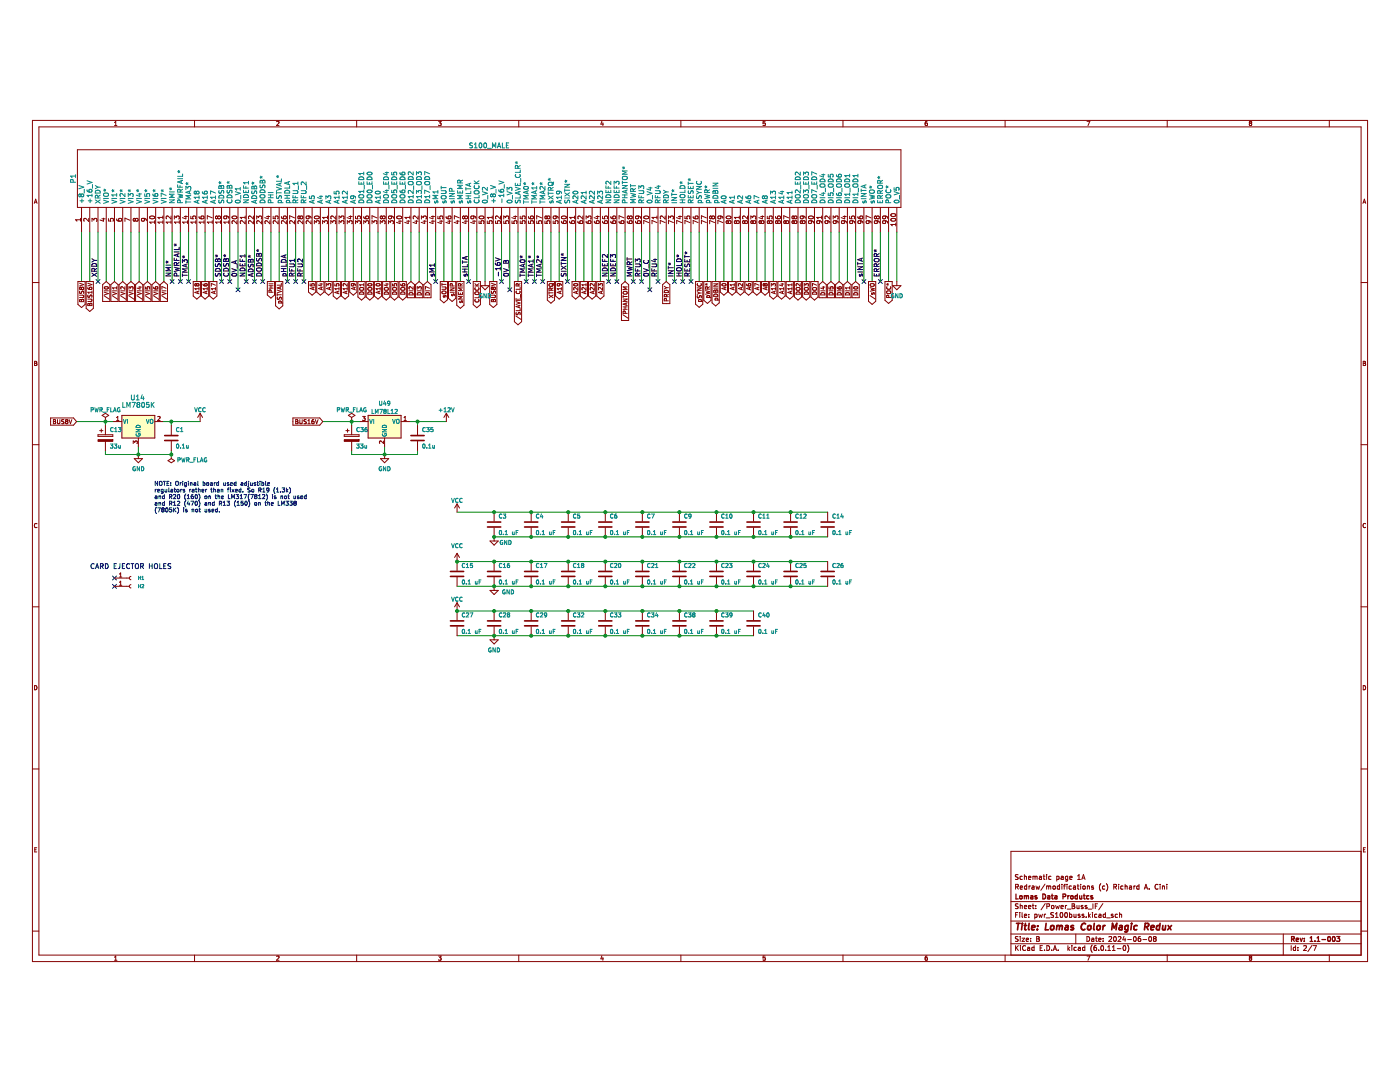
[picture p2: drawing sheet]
<svg xmlns="http://www.w3.org/2000/svg" width="279mm" height="216mm" viewBox="0 0 279 216" stroke-linecap="round" stroke-linejoin="round" font-family="sans-serif">
<path d="M0 17.6h279.4v198.3h-279.4z" fill-rule="evenodd" fill="#fff" stroke="#fff" stroke-width=".2"/>
<g fill="none" stroke="#840000" stroke-width=".2">
<path d="M6.5 24h266.4v167.9h-266.4zM7.8 25.3h263.8v165.3h-263.8zM15.4 29.9h164.4v11.5h-164.4zM22.9 25.1h.4M22.9 24.5l.2-.3v.9M38.8 24v1.3M55.2 24.3l.3-.1 .2 .3-.5 .6h.5M71.2 24v1.3M87.5 24.2h.5l-.2 .3 .2 .1v.4h-.5M103.5 24v1.3M120.1 24.2l-.2 .6h.5M120.3 24.5v.6"/>
<path d="M135.9 24v1.3M152.7 24.2h-.4v.4h.4v.4h-.4M168.2 24v1.3M185 24.2l-.3 .2-.1 .5 .2 .2 .3-.1-.1-.4-.2-.1-.2 .2M200.6 24v1.3M216.9 24.2h.6l-.4 .9M232.9 24v1.3M249.3 24.4l.2-.2 .3 .2M249.3 24.4l.2 .2M249.3 24.4h.1M249.5 24.6l-.2 .1 .2 .4 .3-.2-.2-.3M249.5 24.6h.1"/>
<path d="M249.8 24.4h.1M249.8 24.4l-.2 .2M265.3 24v1.3M6.5 56.4h1.3M6.8 40.6l.3-.9 .3 .9M6.9 40.3h.4M15.6 56.2h1.4v4.5l-.7 .7-.7-.7zM15.9 58.9h.6l.2 .2-.2 .3h-.6M15.9 56.5l.8 .3-.8 .3M15.9 58.1l.1 .4a.34 .34 0 0 0 .4-.4l.3 .1v.3M16.1 43.6v.5M16.1 43.9h-1l.3 .2"/>
<path d="M16.2 59.8h-.3v.4h.8l-.1-.4-.2-.1-.1 .2M16.2 59.8h.1M16.2 57.5l.2-.2 .3 .2-.2 .3-.3-.2M16.2 57.5l-.1-.2-.2 .2 .1 .3 .2-.2M16.2 59.8l.1 .1M16.2 57.5v.1M16.3 41.4v4.9M16.3 59.9v.3M17.2 56.2h1.4v5.3l-.7 .6-.7-.6zM17.5 59.7h.7l.1 .1-.1 .4h-.7M17.5 57.4l.2 .3 .5 .1 .1-.2v-.3l-.4 .1-.1 .2 .2 .2M17.5 56.5l.8 .3-.8 .3"/>
<path d="M17.6 58.9l-.1 .3 .2 .1h.2l.1-.4M17.7 43.6v.6l-.7-.6-.3 .2 .1 .3M17.9 41.4v4.9M18 58.9h.3v.4M18 58.9h.1M18.3 58.1v.4M18.3 58.3h-.8l.3 .2M18.4 44.2v-.6l.3 .3 .1-.3h.5v.6M19.6 41.4v4.9M20.3 43.7h.7M20.5 56.8l.7-.6 .7 .6v3.4h-1.4zM20.7 43.5v.6l-.7-.2"/>
<path d="M20.8 59l1 .7M20.8 58.3l.8 .3-.8 .3M20.8 58h.8M20.9 57.3a.39 .39 0 0 1 .4-.1 .39 .39 0 0 1 .3 .4 .4 .4 0 0 1-.5 .1 .4 .4 0 0 1-.3-.4zM21.2 41.4v4.9M21.6 43.6v.5h.5v-.4l.4-.1v.5M22.1 56.8l.7-.6 .8 .6v3.4h-1.5zM22.4 59l1.1 .7M22.5 58h.8M22.5 58.3l.8 .3-.8 .3M22.8 41.4v4.9M23.3 57.2v.5"/>
<path d="M23.3 57.4h-.8l.2 .3M23.3 43.7l.2 .4h.6l.2-.2-.1-.3-.5 .1v.2l.2 .2M23.8 56.8l.7-.6 .7 .6v3.4h-1.4zM24.1 59l1 .7M24.1 58h.8M24.1 58.3l.8 .3-.8 .3M24.5 41.4v4.9M24.9 57.2v.5l-.6-.5-.2 .2 .1 .3M25.4 56.8l.7-.6 .8 .6v3.4h-1.5zM25.7 59l1.1 .7M25.7 58h.9M25.7 57.7v-.5l.4 .3v-.3h.4v.5"/>
<path d="M25.7 58.3l.9 .3-.9 .3M25.9 43.9l-1-.4v.7M26.1 41.4v4.9M27 43.8l.2-.2 .4 .2-.2 .3-.4-.2M27 43.8l-.2-.2-.2 .2 .2 .3 .2-.2M27 43.8v.1M27.1 56.8l.7-.6 .7 .6v3.4h-1.4zM27.3 59l1.1 .7M27.4 58h.8M27.4 58.3l.8 .3-.8 .3M27.7 57.3h.5M27.8 41.4v4.9"/>
<path d="M27.9 57.2v.5l-.6-.2M28.6 43.6l.2 .2v.2l-.5 .1-.1-.3 .2-.2h.6l.2 .4M28.7 56.8l.7-.6 .7 .6v3.4h-1.4zM29 59l1 .7M29 58h.8M29 57.2v.4l.4 .1v-.4l.4-.1v.5M29 58.3l.8 .3-.8 .3M29.4 41.4v4.9M30 43.2a.47 .47 0 0 1 .5-.2 .47 .47 0 0 1 .3 .5 .48 .48 0 0 1-.6 .2 .48 .48 0 0 1-.3-.5zM30.3 56.8l.8-.6 .7 .6v3.4h-1.5zM30.6 59l1.1 .7M30.7 58h.8"/>
<path d="M30.7 57.3l.2 .3 .4 .1 .2-.2-.1-.3-.4 .1v.2l.1 .2M30.7 58.3l.8 .3-.8 .3M30.9 44v.6M30.9 44.3h-1l.2 .3M31.1 41.4v4.9M32 56.8l.7-.6 .7 .6v3.4h-1.4zM32.3 59l1 .7M32.3 58h.8M32.3 58.3l.8 .3-.8 .3M32.5 44.3h-1l.3 .3M32.5 43.1v.6M32.5 44v.6"/>
<path d="M32.5 43.4h-1l.3 .3M32.7 41.4v4.9M33.1 57.5l-.8-.3v.5M34.1 44.3h-.9l.2 .3M34.1 43.1v.6l-.7-.6-.2 .2v.4M34.1 44v.6M34.3 41.4v4.9M34.8 43.7v-.6l.4 .3 .1-.3h.4v.6M35.8 44.3h-1l.3 .3M35.8 44v.6M36 41.4v4.9M36.8 43.2h.6"/>
<path d="M37.1 43.1v.6l-.7-.3M37.4 44.3h-1l.3 .3M37.4 44v.6M37.6 41.4v4.9M38.1 43.1v.5l.5 .1-.1-.5 .5-.1v.6M38.6 56.2h1.4v2.9l-.7 .6-.7-.6zM39 57.1h.1M39 56.6h.1M39 56.6l-.1 .1 .1 .4M39.1 44.3h-1l.3 .3M39.1 44v.6M39.1 56.6l.1 .1"/>
<path d="M39.2 56.7l.2-.1 .3 .1-.1 .4-.4-.2M39.2 56.9l-.1 .2M39.2 56.7v.2M39.3 41.4v4.9M39.5 58.2v.3M39.7 57.6h-.8l.2 .2M39.7 58.1l-.8 .3 .8 .2M39.7 57.4v.4M39.7 43.2l.3 .4 .5 .1 .2-.2-.1-.4-.5 .1v.3l.2 .2M40.2 56.2h1.4v2.9l-.7 .6-.7-.6zM40.5 56.7l.2 .3 .5 .1 .2-.2-.1-.3-.4 .1-.1 .2 .2 .2M40.7 44.3h-1l.3 .3"/>
<path d="M40.7 44v.6M40.9 41.4v4.9M41.1 58.2v.3M41.4 58.1l-.9 .3 .9 .2M41.4 57.4v.4M41.4 57.6h-.9l.3 .2M41.8 56.2h1.5v2.9l-.7 .6-.8-.6zM42.4 43.5l-1-.4v.6M42.4 44.3h-1l.3 .3M42.4 44v.6M42.6 41.4v4.9M42.8 58.2v.3"/>
<path d="M43 57.6h-.8l.2 .2M43 58.1l-.8 .3 .8 .2M43 57.4v.4M43 56.9l-.8-.3v.5M43.4 43.3l.2-.2 .4 .2-.2 .4-.4-.2M43.4 43.3l-.2-.2-.2 .2 .2 .4 .2-.2M43.4 43.3v.2M44 44.3h-1l.3 .3M44 44v.6M44.2 41.4v4.9M45.1 43.1l.2 .2-.1 .3h-.4l-.1-.3 .1-.2h.6l.2 .5M45.6 44.3h-.9l.2 .3"/>
<path d="M45.6 44v.6M45.9 41.4v4.9M46.4 43.2a.47 .47 0 0 1 .5-.2 .47 .47 0 0 1 .3 .5 .48 .48 0 0 1-.5 .2 .48 .48 0 0 1-.4-.5zM47.3 44v.7l-.7-.7-.3 .2 .1 .4M47.5 41.4v4.9M48.9 44v.7l-.7-.7-.3 .2 .1 .4M48.9 43.4h-1l.3 .3M48.9 43.1v.6M49.1 41.4v4.9M50.6 43.1v.6l-.7-.6-.3 .2 .1 .4M50.6 44v.7l-.7-.7-.3 .2 .1 .4M50.8 41.4v4.9"/>
<path d="M51.2 43.7v-.6l.4 .3 .1-.3h.4v.6M52.2 44v.7l-.7-.7-.3 .2 .1 .4M52.4 41.4v4.9M53.2 43.2h.7M53.4 56.2h1.4v2.7l-.7 .6-.7-.6zM53.5 43.1v.6l-.7-.3M53.7 57.5h.8M53.7 57h.8M53.7 56.6h.8M53.9 44v.7l-.7-.7-.3 .2 .1 .4M54.1 41.4v4.9M54.1 57v.5"/>
<path d="M54.1 58.3v-.4h-.3l-.1 .4h.8M54.5 43.1v.5l.5 .1-.1-.5 .5-.1v.6M55 56.2h1.4v4.8l-.7 .6-.7-.6zM55.3 58.6v.5M55.3 58.8h.8M55.3 57.9l.8 .3-.8 .2M55.4 59.3v.4a.34 .34 0 0 0 .4-.4l.3 .1v.4M55.5 44v.7l-.7-.7-.3 .2 .1 .4M55.7 41.4v4.9M55.9 57.3v.3M56.1 56.5v.4h-.8M56.1 57.2l-.8 .3 .8 .2"/>
<path d="M56.2 43.2l.2 .4 .6 .1 .1-.2v-.4l-.5 .1-.1 .3 .2 .2M57.1 44v.7l-.7-.7-.2 .2 .1 .4M57.4 41.4v4.9M58.8 44v.7l-.7-.7-.3 .2 .1 .4M58.8 43.5l-1-.4v.6M59 41.4v4.9M59.9 43.3l-.2-.2-.3 .2 .2 .4 .3-.2M59.9 43.3l.2-.2 .3 .2-.2 .4-.3-.2M59.9 43.3v.2M60.4 44v.7l-.7-.7-.3 .2 .1 .4M60.6 41.4v4.9M61.5 43.1l.2 .2v.3h-.5l-.1-.3 .2-.2h.5l.3 .5"/>
<path d="M61.6 56.2h1.4v2.1l-.7 .6-.7-.6zM61.9 56.6v.4l.4 .1v-.4l.3-.1v.5M62.1 44v.7l-.7-.7-.3 .2 .1 .4M62.3 41.4v4.9M62.5 57.4v.4M62.7 57.3l-.8 .3 .8 .2M62.7 44.7v-.7l.4 .4 .1-.3h.4v.6M62.8 43.2a.47 .47 0 0 1 .6-.2 .47 .47 0 0 1 .3 .5 .48 .48 0 0 1-.6 .2 .48 .48 0 0 1-.3-.5zM63.2 56.2h1.5v2.1l-.8 .6-.7-.6zM63.8 56.7h.6M63.9 41.4v4.9M64.1 56.6v.5l-.6-.2"/>
<path d="M64.1 57.4v.4M64.4 57.3l-.9 .3 .9 .2M64.4 44.7v-.7l.4 .4v-.3h.5v.6M64.9 56.2h1.4v2.1l-.7 .6-.7-.6zM65.2 57.1v-.5l.3 .3 .1-.3h.3v.5M65.4 43.4h-1l.3 .3M65.4 43.1v.6M65.6 41.4v4.9M65.8 57.4v.4M66 57.3l-.8 .3 .8 .2M66 44.7v-.7l.4 .4 .1-.3h.4v.6M66.5 56.2h1.4v2.9l-.7 .6-.7-.6z"/>
<path d="M66.8 56.6v.4l.4 .1v-.4l.4-.1v.5M67 43.1v.6l-.7-.6-.3 .2 .1 .4M67.2 41.4v4.9M67.4 58.2v.3M67.7 57.6h-.9l.3 .2M67.7 58.1l-.9 .3 .9 .2M67.7 57.4v.4M67.7 43.7v-.6l.3 .3 .1-.3h.5v.6M67.7 44.7v-.7l.3 .4 .1-.3h.5v.6M68.1 56.2h1.5v2.9l-.7 .6-.8-.6zM68.9 41.4v4.9M69.1 58.2v.3"/>
<path d="M69.3 57.6h-.8l.2 .2M69.3 56.6v.5l-.6-.5-.2 .1 .1 .4M69.3 58.1l-.8 .3 .8 .2M69.3 57.4v.4M69.3 44.7v-.7l.4 .4 .1-.3h.4v.6M69.6 43.2h.7M69.8 56.2h1.4v2.1l-.7 .6-.7-.6zM70 43.1v.6l-.7-.3M70.5 56.6l.1 .1v.3h-.4l-.1-.3 .2-.1h.4l.2 .4M70.5 41.4v4.9M70.7 57.4v.4M70.9 57.3l-.8 .3 .8 .2"/>
<path d="M71 43.1v.5l.4 .1v-.5l.4-.1v.6M71 44.7v-.7l.3 .4 .1-.3h.4v.6M71.4 56.2h1.5v3.1l-.7 .6-.8-.6zM71.9 58.3a.43 .43 0 0 1 .5 0 .43 .43 0 0 1 .2 .4h-.8zM72.2 41.4v4.9M72.6 56.8h-.8l.2 .3M72.6 56.6v.5M72.6 43.2l.2 .4 .6 .1 .2-.2-.1-.4-.5 .1v.3l.2 .2M72.6 44.7v-.7l.4 .4 .1-.3h.4v.6M73.1 56.2h1.4v3.1l-.7 .6-.7-.6zM73.4 57.5l.7-.1 .1 .3-.2 .2h-.5zM73.5 56.7a.39 .39 0 0 1 .4-.2 .39 .39 0 0 1 .3 .4 .4 .4 0 0 1-.5 .2 .4 .4 0 0 1-.3-.4z"/>
<path d="M73.5 58.3a.43 .43 0 0 1 .5 0 .43 .43 0 0 1 .2 .4h-.8zM73.8 41.4v4.9M74.2 44.7v-.7l.4 .4 .1-.3h.4v.6M74.7 56.2h1.5v2.9l-.8 .6-.7-.6zM75.1 56.7a.39 .39 0 0 1 .5-.2 .39 .39 0 0 1 .2 .4 .4 .4 0 0 1-.4 .2 .4 .4 0 0 1-.3-.4zM75.2 43.5l-1-.4v.6M75.4 41.4v4.9M75.6 58.2v.3M75.9 57.6h-.9l.3 .2M75.9 58.1l-.9 .3 .9 .2M75.9 57.4v.4M75.9 44.7v-.7l.4 .4 .1-.3h.4v.6"/>
<path d="M76.3 43.3l.2-.2 .4 .2-.2 .4-.4-.2M76.3 43.3l-.2-.2-.2 .2 .2 .4 .2-.2M76.3 43.3v.2M76.4 56.2h1.4v3.1l-.7 .6-.7-.6zM76.8 58.3a.43 .43 0 0 1 .5 0 .43 .43 0 0 1 .2 .4h-.8zM77 56.7h.5M77.1 41.4v4.9M77.2 56.6v.5l-.5-.2M77.5 44.7v-.7l.4 .4 .1-.3h.4v.6M78 43.1l.1 .2v.3h-.5l-.1-.3 .2-.2h.6l.2 .5M78 56.2h1.4v3.1l-.7 .6-.7-.6zM78.3 56.6v.4l.4 .1v-.4l.4-.1v.5"/>
<path d="M78.5 58.3a.43 .43 0 0 1 .4 0 .43 .43 0 0 1 .3 .4h-.9zM78.7 41.4v4.9M79.3 43.2a.47 .47 0 0 1 .5-.2 .47 .47 0 0 1 .3 .5 .48 .48 0 0 1-.5 .2 .48 .48 0 0 1-.4-.5zM79.5 44.1h.7M79.6 56.2h1.5v3.1l-.7 .6-.8-.6zM79.8 44v.6l-.7-.2M80 56.7l.2 .3 .4 .1 .2-.2-.1-.3-.4 .1v.2l.1 .2M80 57.5l.7-.1 .1 .3-.3 .2h-.4zM80.1 58.3a.43 .43 0 0 1 .5 0 .43 .43 0 0 1 .2 .4h-.8zM80.4 41.4v4.9M81.1 44.1h.7M81.3 56.8l.7-.6 .7 .6v2.6h-1.4z"/>
<path d="M81.5 44v.6l-.7-.2M81.6 58h.8M81.7 58.5a.44 .44 0 0 1 .5-.1 .44 .44 0 0 1 .2 .5h-.8zM81.8 43.4h-1l.3 .3M81.8 43.1v.6M82 41.4v4.9M82.4 57.2v.5l-.5-.5-.3 .2 .1 .3M82.8 44.1h.6M82.9 56.8l.8-.6 .7 .6v2.6h-1.5zM83.1 44v.6l-.7-.2M83.3 58h.8M83.3 57.7v-.5l.3 .3 .1-.3h.3v.5"/>
<path d="M83.3 58.5a.44 .44 0 0 1 .5-.1 .44 .44 0 0 1 .3 .5h-.8zM83.4 43.1v.6l-.7-.6-.2 .2 .1 .4M83.7 41.4v4.9M84.1 43.7v-.6l.4 .3 .1-.3h.4v.6M84.4 44.1h.7M84.6 56.8l.7-.6 .7 .6v2.6h-1.4zM84.8 44v.6l-.7-.2M84.9 58h.8M84.9 58.5a.44 .44 0 0 1 .6-.1 .44 .44 0 0 1 .2 .5h-.8zM85.3 41.4v4.9M85.7 57.5l-.8-.3v.5M86.1 44.1h.6"/>
<path d="M86.1 43.2h.6M86.4 43.1v.6l-.7-.3M86.4 44v.6l-.7-.2M86.9 41.4v4.9M87.4 43.1v.5l.5 .1-.1-.5 .5-.1v.6M87.7 44.1h.7M87.9 56.2h1.4v3.6l-.7 .6-.7-.6zM88 44v.6l-.7-.2M88.2 57.3h.7l.1 .1-.1 .3h-.7M88.2 56.5v.5M88.2 56.7h.8M88.5 59l.1 .3"/>
<path d="M88.6 59.3h.1M88.6 41.4v4.9M88.6 59.3l.3-.4 .1 .2v.2M89 43.2l.3 .4 .5 .1 .2-.2-.1-.4-.4 .1-.1 .3 .2 .2M89.4 44.1h.6M89.5 56.2h1.4v3.3l-.7 .7-.7-.7zM89.7 44v.6l-.7-.2M89.8 58.3h.9M89.8 57.5h.9l-.9 .4h.9M90.2 58.7v.3l.2-.3h.2v.3M90.2 41.4v4.9M90.3 57.1l-.1-.4-.3-.1-.1 .5h.9"/>
<path d="M91 44.1h.7M91.2 56.2h1.4v4.7l-.7 .6-.7-.6zM91.3 44v.6l-.7-.2M91.5 58.4v.3h.8v-.3M91.7 43.5l-1-.4v.6M91.9 41.4v4.9M91.9 58.5v.2M91.9 57.1v-.4l-.3-.1-.1 .5h.8M92.3 59.1h-.8l.6 .3-.6 .3h.8M92.3 57.5h-.8l.6 .2-.6 .3h.8M92.3 56.6l-.4 .3M92.6 44.1h.7"/>
<path d="M92.7 43.3l.2-.2 .4 .2-.2 .4-.4-.2M92.7 43.3l-.1-.2-.3 .2 .2 .4 .2-.2M92.7 43.3v.2M93 44v.6l-.7-.2M93.5 41.4v4.9M94.3 44.1h.6M94.4 43.1l.2 .2-.1 .3h-.4l-.1-.3 .2-.2h.5l.2 .5M94.4 56.2h1.5v4.6l-.7 .6-.8-.6zM94.6 44v.6l-.7-.2M94.8 56.6l.4 .5M94.8 57.1h.8M94.8 57.4a.36 .36 0 0 0 .4 .5 .36 .36 0 0 0 .3-.5"/>
<path d="M94.8 59.8a.36 .36 0 0 0 .4 .5 .36 .36 0 0 0 .3-.5M94.9 58.3h.6l.1 .4h-.7l-.1-.1zM95.2 41.4v4.9M95.6 59v.4h-.8M95.6 56.6l-.5 .3M95.6 44.1v.5h.5l-.1-.5h.5v.5M95.7 43.2a.48 .48 0 0 1 .5-.2 .48 .48 0 0 1 .3 .5 .48 .48 0 0 1-.5 .2 .48 .48 0 0 1-.3-.5zM96 57h1.6l-.8 .8zM96.8 41.4v4.9M96.8 56.2v.8M97.2 44.1v.5h.5v-.5h.4v.5M97.7 56.2h1.5v4.5l-.8 .7-.7-.7z"/>
<path d="M98.1 58.9h.6l.2 .2-.2 .3h-.6M98.1 56.5l.8 .3-.8 .3M98.1 58.1v.4a.34 .34 0 0 0 .5-.4l.2 .1v.3M98.2 43.4h-1l.3 .3M98.2 43.1v.6M98.4 59.8h-.3v.4h.8l-.1-.4-.2-.1-.2 .2M98.4 59.8h.1M98.4 57.5l-.1-.2-.2 .2 .1 .3 .2-.2M98.4 57.5l.2-.2 .3 .2-.2 .3-.3-.2M98.4 59.8v.1M98.4 57.5v.1M98.4 41.4v4.9"/>
<path d="M98.4 59.9v.3M98.9 44.1v.5h.5l-.1-.5h.5v.5M99.9 43.1v.6l-.7-.6-.3 .2 .1 .4M100.1 41.4v4.9M100.5 44.1v.5h.5v-.5h.4v.5M100.5 43.7v-.6l.4 .3 .1-.3h.4v.6M101.7 41.4v4.9M102.2 44.1v.5h.5l-.1-.5h.5v.5M102.5 43.2h.7M102.7 56.2h1.4v8l-.7 .6-.7-.6zM102.8 43.1v.6l-.7-.3M103 59.5v.4h.8v-.4"/>
<path d="M103.1 58.1a.36 .36 0 0 0 .3 .5 .36 .36 0 0 0 .3-.5M103.4 41.4v4.9M103.4 59.6v.3M103.4 57.1v-.4l-.3-.1-.1 .5h.8M103.8 57.3v.4h-.8M103.8 56.6l-.4 .3M103.8 43.1v.5l.5 .1-.1-.5 .5-.1v.6M103.8 44.1v.5h.5l-.1-.5h.5v.5M103.9 58.7v.7M105 41.4v4.9M105.5 43.2l.2 .4 .6 .1 .2-.2-.1-.4-.5 .1-.1 .3 .2 .2M105.5 44.1v.5h.4v-.5h.5v.5"/>
<path d="M106.7 41.4v4.9M107.1 44.1v.5h.5l-.1-.5h.5v.5M108.1 43.5l-1-.4v.6M108.3 41.4v4.9M108.8 44.1v.5h.4v-.5h.4v.5M108.9 43.1h.1M108.9 43.7h.1M108.9 43.1l-.1 .2 .1 .4M109 43.1l.2 .2M109.2 43.3l.2-.2 .3 .2-.1 .4-.4-.2M109.2 43.5l-.2 .2M109.2 43.3v.2"/>
<path d="M109.2 56.2h1.5v3.7l-.7 .6-.8-.6zM109.6 58.9l.8 .5M109.6 58.2v.5M109.6 58.4h.8M109.7 56.6h.6v.4l-.6 .1-.1-.2zM110 41.4v4.9M110 57.9v-.4h-.4v.4h.8M110.4 58.9l-.8 .5M110.4 57.5l-.4 .2M110.4 44.1v.5h.5l-.1-.5h.5v.5M110.5 56.6l-.3 .4M110.8 43.1l.2 .2v.3h-.5l-.1-.3 .2-.2h.5l.3 .5"/>
<path d="M110.9 56.2h1.4v2.9l-.7 .6-.7-.6zM111.6 56.6l.1 .1v.3h-.4l-.1-.3 .2-.1h.4l.2 .4M111.6 41.4v4.9M111.8 58.2v.3M112 57.6h-.8l.2 .2M112 58.1l-.8 .3 .8 .2M112 57.4v.4M112 44.1l.3 .5h.5l.2-.2-.1-.3h-.4l-.1 .3 .2 .2M112.1 43.2a.47 .47 0 0 1 .6-.2 .47 .47 0 0 1 .3 .5 .48 .48 0 0 1-.6 .2 .48 .48 0 0 1-.3-.5zM113.2 41.4v4.9M113.7 44.1l.2 .5h.6l.2-.2-.1-.3h-.5v.3l.1 .2M114.2 56.2h1.4v2.9l-.7 .6-.7-.6z"/>
<path d="M114.5 57.8h.1M114.6 56.7a.39 .39 0 0 1 .4-.2 .39 .39 0 0 1 .3 .4 .4 .4 0 0 1-.5 .2 .4 .4 0 0 1-.3-.4zM114.7 43.4h-1l.3 .3M114.7 43.1v.6M114.9 41.4v4.9M115.1 58.2v.3M115.3 57.4v.5l-.6-.5-.2 .1v.3M115.3 58.1l-.8 .3 .8 .2M115.3 44.1l.3 .5h.5l.2-.2-.1-.3h-.4l-.1 .3 .2 .2M115.8 56.2h1.4v2.9l-.7 .6-.7-.6zM116.3 43.1v.6l-.7-.6-.3 .2 .1 .4M116.5 41.4v4.9"/>
<path d="M116.7 58.2v.3M117 57.4v.5l-.6-.5-.3 .1 .1 .3M117 56.8h-.9l.3 .3M117 58.1l-.9 .3 .9 .2M117 56.6v.5M117 44.1l.2 .5h.6l.2-.2-.1-.3h-.5l-.1 .3 .2 .2M117 43.7v-.6l.3 .3 .1-.3h.5v.6M117.5 56.2h1.4v2.9l-.7 .6-.7-.6zM118.2 41.4v4.9M118.4 58.2v.3M118.6 56.6v.5l-.6-.5-.2 .1 .1 .4M118.6 57.4v.5l-.6-.5-.2 .1 .1 .3"/>
<path d="M118.6 58.1l-.8 .3 .8 .2M118.6 44.1l.3 .5h.5l.2-.2-.1-.3h-.5v.3l.2 .2M118.9 43.2h.7M119.1 56.2h1.4v2.9l-.7 .6-.7-.6zM119.3 43.1v.6l-.7-.3M119.4 57.1v-.5l.3 .3 .1-.3h.4v.5M119.8 41.4v4.9M120 58.2v.3M120.2 57.4v.5l-.5-.5-.3 .1 .1 .3M120.2 58.1l-.8 .3 .8 .2M120.3 43.1v.5l.4 .1v-.5l.5-.1v.6M120.3 44.1l.2 .5h.6l.1-.2v-.3h-.5l-.1 .3 .2 .2"/>
<path d="M121.5 41.4v4.9M121.9 43.2l.2 .4 .6 .1 .2-.2-.1-.4-.5 .1v.3l.2 .2M121.9 44.1l.2 .5h.6l.2-.2-.1-.3h-.5v.3l.2 .2M123.1 41.4v4.9M123.5 44.1l.3 .5h.5l.2-.2-.1-.3h-.4l-.1 .3 .2 .2M124 56.8l.7-.6 .8 .6v7.1h-1.5zM124.4 59.7h.8l-.8 .4h.8M124.4 58.9v.5M124.4 59.2h.8M124.4 58.3l.7-.1 .1 .3-.3 .2h-.4zM124.5 43.5l-1-.4v.6M124.7 41.4v4.9"/>
<path d="M125.2 57.2h-.8l.5 .3-.5 .3h.8M125.2 44.1l.2 .5h.6l.2-.2-.1-.3h-.5v.3l.2 .2M125.6 43.3l-.2-.2-.2 .2 .2 .4 .2-.2M125.6 43.3l.2-.2 .4 .2-.2 .4-.4-.2M125.6 43.3v.2M126.4 41.4v4.9M126.8 44.1l.3 .5h.5l.2-.2-.1-.3h-.4l-.1 .3 .2 .2M127.3 43.1l.1 .2v.3h-.5l-.1-.3 .2-.2h.6l.2 .5M128 41.4v4.9M128.5 43.2a.48 .48 0 0 1 .6-.2 .48 .48 0 0 1 .3 .5 .48 .48 0 0 1-.5 .2 .48 .48 0 0 1-.4-.5zM129.5 44.4l-1-.4v.7M129.7 41.4v4.9"/>
<path d="M131.1 43.4h-1l.3 .3M131.1 44.4l-1-.4v.7M131.1 43.1v.6M131.3 41.4v4.9M132.2 56.8l.8-.6 .7 .6v3.8h-1.5zM132.6 57.1l.4 .3M132.7 58a.43 .43 0 0 1 .5-.1 .43 .43 0 0 1 .2 .5h-.8zM132.8 43.1v.6l-.8-.6-.2 .2 .1 .4M132.8 44.4l-1-.4v.7M133 41.4v4.9M133 57.4h.4M133 59.2v-.4h-.4v.4h.8"/>
<path d="M133 57.4l-.4 .3M133.4 58.7l-.4 .3M133.4 43.7v-.6l.4 .3 .1-.3h.4v.6M134.4 44.4l-1-.4v.7M134.6 41.4v4.9M135.4 43.2h.6M135.7 43.1v.6l-.7-.3M136 44.4l-.9-.4v.7M136.2 41.4v4.9M136.7 43.1v.5l.5 .1-.1-.5 .5-.1v.6M137.7 44.4l-1-.4v.7M137.9 41.4v4.9"/>
<path d="M138.3 43.2l.3 .4 .5 .1 .2-.2-.1-.4-.4 .1-.1 .3 .2 .2M138.8 56.2h1.5v4.5l-.8 .6-.7-.6zM139.1 57.5h.9l-.9 .4h.9M139.1 58.2l.5 .3M139.2 59v.4a.34 .34 0 0 0 .5-.4l.2 .1v.3M139.2 56.6a.36 .36 0 0 0 .4 .5 .36 .36 0 0 0 .3-.5M139.3 44.4l-1-.4v.7M139.5 41.4v4.9M139.6 58.5h.4M139.6 58.5l-.5 .2M140.5 56.2h1.4v3.7l-.7 .6-.7-.6zM140.8 56.7h.2"/>
<path d="M140.8 58l.8 .2-.6 .2 .6 .1-.8 .2M140.8 57.3v.4h.8M140.9 57.3h.3v.4M140.9 57.3h-.1M140.9 56.6l.1 .1M141 43.5l-1-.4v.6M141 44.4l-1-.4v.7M141 56.7l-.1 .2M141 56.7l.1 .2M141.1 59.4h.8M141.1 59.4v-.3l.1-.1 .4 .1v.3M141.1 56.6l-.1 .1"/>
<path d="M141.2 41.4v4.9M141.6 57.2l-.4 .3M142 43.3l.2-.2 .4 .2-.2 .4-.4-.2M142 43.3l-.1-.2-.3 .2 .2 .4 .2-.2M142 43.3v.2M142.1 56.2h1.4v4.2l-.7 .7-.7-.7zM142.4 56.6h.9l-.9 .5h.9M142.4 57.5h.9M142.5 57.9l.3 .1 .2-.2 .2 .1 .1 .4h-.9zM142.5 58.7a.43 .43 0 0 1 .5 0 .43 .43 0 0 1 .3 .4h-.9zM142.6 44.4l-1-.4v.7M142.7 59.9h.8"/>
<path d="M142.7 59.9v-.3l.2-.1 .3 .1v.3M142.8 41.4v4.9M142.8 58v.3M143.7 43.1l.2 .2-.1 .3h-.4l-.1-.3 .2-.2h.5l.3 .5M143.7 56.2h1.5v2.1l-.7 .6-.8-.6zM144.2 56.7a.39 .39 0 0 1 .4-.2 .39 .39 0 0 1 .3 .4 .4 .4 0 0 1-.5 .2 .4 .4 0 0 1-.3-.4zM144.3 44.4l-1-.4v.7M144.5 41.4v4.9M144.7 57.4v.4M144.9 57.3l-.8 .3 .8 .2M145 43.2a.47 .47 0 0 1 .6-.2 .47 .47 0 0 1 .3 .5 .48 .48 0 0 1-.6 .2 .48 .48 0 0 1-.3-.5zM145.3 44.2l-.2-.2-.2 .2 .2 .4 .2-.2"/>
<path d="M145.3 44.2l.2-.2 .4 .2-.2 .4-.4-.2M145.3 44.2v.2M145.4 56.2h1.4v2.1l-.7 .6-.7-.6zM146.1 41.4v4.9M146.3 57.4v.4M146.5 56.8h-.8l.3 .3M146.5 57.3l-.8 .3 .8 .2M146.5 56.6v.5M147 44.2l.2-.2 .3 .2-.1 .4-.4-.2M147 44.2l-.2-.2-.2 .2 .1 .4 .3-.2M147 44.2v.2M147 56.2h1.5v2.1l-.7 .6-.8-.6z"/>
<path d="M147.5 43.4h-.9l.2 .3M147.5 43.1v.6M147.8 41.4v4.9M147.9 57.4v.4M148.2 56.6v.5l-.6-.5-.2 .1v.4M148.2 57.3l-.8 .3 .8 .2M148.6 44.2l-.2-.2-.2 .2 .2 .4 .2-.2M148.6 44.2l.2-.2 .4 .2-.2 .4-.4-.2M148.6 44.2v.2M148.7 56.2h1.4v2.1l-.7 .6-.7-.6zM149 56.7l.2 .3 .5 .1 .1-.2-.1-.3-.3 .1-.1 .2 .2 .2M149.2 43.1v.6l-.7-.6-.3 .2 .1 .4"/>
<path d="M149.4 41.4v4.9M149.6 57.4v.4M149.8 57.3l-.8 .3 .8 .2M149.8 43.7v-.6l.4 .3 .1-.3h.4v.6M150.3 44.2l-.2-.2-.3 .2 .2 .4 .3-.2M150.3 44.2l.2-.2 .3 .2-.2 .4-.3-.2M150.3 44.2v.2M150.3 56.2h1.5v2.1l-.8 .6-.7-.6zM151 41.4v4.9M151.2 57.4v.4M151.5 57.3l-.9 .3 .9 .2M151.5 56.9l-.9-.3v.5"/>
<path d="M151.8 43.2h.7M151.9 44.2l.2-.2 .4 .2-.2 .4-.4-.2M151.9 44.2l-.2-.2-.2 .2 .2 .4 .2-.2M151.9 44.2v.2M152 56.2h1.4v2.1l-.7 .6-.7-.6zM152.1 43.1v.6l-.7-.3M152.4 57.1h.1M152.4 56.6h.1M152.4 56.6l-.1 .1 .1 .4M152.5 56.6l.1 .1M152.6 56.7l.2-.1 .3 .1-.1 .4-.4-.2M152.6 56.9l-.1 .2"/>
<path d="M152.6 56.7v.2M152.7 41.4v4.9M152.9 57.4v.4M153.1 57.3l-.8 .3 .8 .2M153.1 43.1v.5l.5 .1v-.5l.4-.1v.6M153.6 44.2l-.2-.2-.3 .2 .2 .4 .3-.2M153.6 44.2l.1-.2 .4 .2-.2 .4-.3-.2M153.6 44.2v.2M153.6 56.2h1.4v2.9l-.7 .6-.7-.6zM153.9 57.1v-.5l.3 .3 .1-.3h.4v.5M154.3 41.4v4.9M154.5 58.2v.3"/>
<path d="M154.8 57.6h-.9l.3 .2M154.8 58.1l-.9 .3 .9 .2M154.8 57.4v.4M154.8 43.2l.2 .4 .6 .1 .2-.2-.1-.4-.5 .1-.1 .3 .2 .2M155.2 44.2l-.2-.2-.2 .2 .2 .4 .2-.2M155.2 44.2l.2-.2 .4 .2-.2 .4-.4-.2M155.2 44.2v.2M155.3 56.2h1.4v2.9l-.7 .6-.7-.6zM155.9 56.7h.5M156 41.4v4.9M156.1 56.6v.5l-.6-.2M156.2 58.2v.3"/>
<path d="M156.4 57.6h-.8l.2 .2M156.4 58.1l-.8 .3 .8 .2M156.4 57.4v.4M156.8 44.2l-.1-.2-.3 .2 .2 .4 .2-.2M156.8 44.2l.2-.2 .4 .2-.2 .4-.4-.2M156.8 44.2v.2M156.9 56.2h1.4v2.9l-.7 .6-.7-.6zM157.4 43.5l-1-.4v.6M157.6 41.4v4.9M157.8 58.2v.3M158 57.6h-.8l.3 .2M158 56.8h-.8l.3 .3"/>
<path d="M158 58.1l-.8 .3 .8 .2M158 56.6v.5M158 57.4v.4M158.5 44.2l-.2-.2-.2 .2 .1 .4 .3-.2M158.5 43.3l-.2-.2-.2 .2 .1 .4 .3-.2M158.5 43.3l.2-.2 .3 .2-.1 .4-.4-.2M158.5 44.2l.2-.2 .3 .2-.1 .4-.4-.2M158.5 43.3v.2M158.5 44.2v.2M158.5 56.2h1.5v3.1l-.7 .6-.8-.6zM158.9 57.5l.7-.1 .1 .3-.3 .2h-.4zM159 58.3a.43 .43 0 0 1 .5 0 .43 .43 0 0 1 .2 .4h-.8z"/>
<path d="M159.3 41.4v4.9M159.7 56.6v.5l-.6-.5-.2 .1v.4M160.1 44.2l-.2-.2-.2 .2 .2 .4 .2-.2M160.1 43.1l.2 .2v.3h-.5l-.1-.3 .2-.2h.6l.2 .5M160.1 44.2l.2-.2 .4 .2-.2 .4-.4-.2M160.1 44.2v.2M160.2 56.2h1.4v3.1l-.7 .6-.7-.6zM160.5 57.1v-.5l.3 .3 .1-.3h.4v.5M160.5 57.5l.7-.1 .1 .3-.2 .2h-.5zM160.6 58.3a.43 .43 0 0 1 .5 0 .43 .43 0 0 1 .2 .4h-.8zM160.9 41.4v4.9M161.4 43.2a.48 .48 0 0 1 .6-.2 .48 .48 0 0 1 .3 .5 .48 .48 0 0 1-.6 .2 .48 .48 0 0 1-.3-.5z"/>
<path d="M161.8 44l.2 .2-.1 .3-.5 .1-.1-.4 .2-.2 .6 .1 .2 .4M161.8 56.2h1.5v3.1l-.8 .6-.7-.6zM162.3 58.3a.43 .43 0 0 1 .5 0 .43 .43 0 0 1 .2 .4h-.8zM162.5 41.4v4.9M163 56.9l-.8-.3v.5M163.4 44l.2 .2v.3l-.5 .1-.1-.4 .2-.2 .5 .1 .3 .4M163.5 56.8l.7-.6 .7 .6v2.6h-1.4zM163.8 58h.8M163.8 58.5a.44 .44 0 0 1 .5-.1 .44 .44 0 0 1 .3 .5h-.8zM164 43.4h-1l.3 .3M164 43.1v.6M164.1 57.3h.5"/>
<path d="M164.2 41.4v4.9M164.3 57.2v.5l-.5-.2M165.1 44l.1 .2v.3l-.5 .1-.1-.4 .2-.2 .6 .1 .2 .4M165.1 56.8l.7-.6 .8 .6v2.6h-1.5zM165.4 58h.9M165.4 57.2v.4l.4 .1v-.4l.4-.1v.5M165.5 58.5a.44 .44 0 0 1 .5-.1 .44 .44 0 0 1 .3 .5h-.9zM165.6 43.1v.6l-.7-.6-.3 .2 .1 .4M165.8 41.4v4.9M166.3 43.7v-.6l.4 .3v-.3h.5v.6M166.7 44l.2 .2-.1 .3-.4 .1-.1-.4 .2-.2 .5 .1 .3 .4M166.8 56.8l.7-.6 .7 .6v2.6h-1.4z"/>
<path d="M167.1 58h.8M167.1 57.3l.2 .3 .4 .1 .2-.2-.1-.3-.4 .1v.2l.2 .2M167.1 58.5a.44 .44 0 0 1 .5-.1 .44 .44 0 0 1 .3 .5h-.8zM167.5 41.4v4.9M168.3 43.2h.6M168.3 44l.2 .2v.3l-.5 .1-.1-.4 .2-.2 .7 .2M168.4 56.8l.7-.6 .7 .6v2.6h-1.4zM168.6 43.1v.6l-.7-.3M168.7 58h.8M168.8 58.5a.44 .44 0 0 1 .5-.1 .44 .44 0 0 1 .2 .5h-.8zM168.8 44.2h.1M168.9 44.2v.3"/>
<path d="M169.1 41.4v4.9M169.5 57.4h-.8l.3 .3M169.5 57.2v.5M169.6 43.1v.5l.4 .1v-.5l.5-.1v.6M170 44l.2 .2-.1 .3-.4 .1-.1-.4 .2-.2 .5 .1 .3 .4M170 56.8l.8-.6 .7 .6v2.6h-1.5zM170.4 58h.8M170.4 58.5a.44 .44 0 0 1 .5-.1 .44 .44 0 0 1 .3 .5h-.8zM170.4 57.6v-.1a.4 .4 0 0 1 .4-.3 .4 .4 0 0 1 .4 .4M170.4 57.6h.1M170.4 57.6h.7M170.8 41.4v4.9"/>
<path d="M171.2 57.6h-.1M171.2 43.2l.2 .4 .6 .1 .2-.2-.1-.4-.5 .1v.3l.2 .2M171.6 44l.2 .2v.3l-.5 .1-.1-.4 .2-.2 .6 .1 .2 .4M172.4 41.4v4.9M173.3 44l.2 .2-.1 .3-.5 .1v-.4l.1-.2 .6 .1 .2 .4M173.3 56.2h1.5v3.9l-.8 .6-.7-.6zM173.6 59l1.1 .7M173.7 57.4l.8 .2-.6 .2 .6 .1-.8 .2M173.8 56.6h.6v.4l-.6 .1-.1-.2zM173.8 43.5l-.9-.4v.6M174 58.4v.3l.2-.3h.2v.3M174 41.4v4.9"/>
<path d="M174.9 43.3l-.2-.2-.2 .2 .2 .4 .2-.2M174.9 44l.2 .2v.3l-.5 .1-.1-.4 .2-.2 .5 .1 .3 .4M174.9 43.3l.2-.2 .4 .2-.2 .4-.4-.2M174.9 43.3v.2M175.7 41.4v4.9M176.6 43.1l.1 .2v.3h-.5l-.1-.3 .2-.2h.6l.2 .5M176.6 44l.1 .2v.3l-.5 .1-.1-.4 .2-.2 .6 .1 .2 .4M176.6 56.2h1.5v3.7l-.8 .6-.7-.6zM176.9 56.7h.2M177 57.2a.36 .36 0 0 0 .4 .5 .36 .36 0 0 0 .3-.5M177.1 58.1h.5l.1 .4h-.6l-.2-.1zM177.1 56.6v.1"/>
<path d="M177.1 56.7v.2M177.1 56.7l.2 .2M177.3 56.6l-.2 .1M177.3 41.4v4.9M177.4 59.4l-.1-.4-.3-.1-.1 .5h.9M177.8 43.7a.48 .48 0 0 1 .6-.2 .48 .48 0 0 1 .3 .5 .48 .48 0 0 1-.5 .2 .48 .48 0 0 1-.4-.5zM177.9 42.7a.47 .47 0 0 1 .5-.1 .47 .47 0 0 1 .3 .5 .48 .48 0 0 1-.5 .2 .48 .48 0 0 1-.4-.5zM178.2 57h1.6l-.8 .8zM178.8 44.5v.6M178.8 44.8h-1l.3 .3M179 41.4v4.9M179 56.2v.8"/>
<path d="M271.6 56.4h1.3M272 40.6l.3-.9 .3 .9M272.1 40.3h.4M6.9 72.1l.4 .2-.1 .2 .2 .3-.2 .1h-.3zM6.9 72.5h.3M17.6 60.6l.3 .1 .2-.2h.2v.5h-.8zM17.9 60.7v.3M55.6 60.5h.8M55.6 60.5v-.3l.2-.1 .3 .1v.3M91.8 60.1l.1 .3 .2-.3h.2v.3M102.9 63l1.1 .8M103 60.2l.8 .3-.8 .2"/>
<path d="M103 62.3l.1 .5a.34 .34 0 0 0 .4-.4h.3v.4M103.6 61v.4M103.8 61.6v.4h-.8M103.8 60.9l-.8 .3 .8 .2M124.3 62.8l1.1 .7M124.4 61.7h.8M124.4 61.2h.8M124.7 61.2v.5M124.8 62.5l-.1-.4h-.3v.4h.8M124.9 60.5v.4M125.2 60.4l-.8 .3 .8 .3M133 60v-.4h-.4v.4h.8"/>
<path d="M139.4 60.2h.8M139.5 60.2l-.1-.3 .2-.1h.3v.4M272.1 72.1l.4 .2-.2 .2 .2 .3-.1 .1h-.3zM272.1 72.5h.2M6.5 88.7h1.3M10.1 83.4h4.6l.6 .7-.6 .7h-4.6zM10.7 83.7l.4 .2-.2 .2 .2 .3-.1 .1h-.3zM10.7 84.1h.2M11.5 83.7v.7l.1 .1 .3-.1v-.7M12.8 83.8h-.5a.34 .34 0 0 0 .4 .4v.3h-.4M13.2 84.1l-.1 .1 .1 .3 .4-.1-.2-.3M13.2 84.1l-.1-.2 .1-.2 .4 .2-.2 .2"/>
<path d="M13.2 84.1h.2M13.8 83.7l.3 .8 .2-.8M19.6 86.7h2.9v.4h-2.9zM19.9 85.9h.6M20.2 85.6v.7M20.4 82.9l.6-.4 .7 .4-.7 .4zM21 84.1h.1M21 83.3v.8M21 84.9v1.8M21 88.1v1.8M22.7 84.1h1.6M23.3 83.9h.4"/>
<path d="M23.3 83.3l.2-.2v.8M24.3 82.9h6.6v4.5h-6.6zM26.6 88.5v-.5l.3 .3 .1-.3h.3v.5M26.8 91.5h1.6l-.8 .8zM27.6 87.4v1.6M27.6 90.7v.8M30.9 84.1h1.6M31.5 83.2l.3-.1 .2 .2-.6 .6h.6M33.5 91.9l.7-.4 .6 .4-.6 .4zM34.2 90.7h.1M34.2 84.9v1.8M34.2 88.1v1.8"/>
<path d="M34.2 90.7v.8M39.9 82.5l-.5 .8M39.9 82.5v1.6M39.9 82.5l.5 .8M58.5 83.4h5.3l.6 .7-.6 .7h-5.3zM59 83.7l.4 .2-.1 .2 .2 .3-.2 .1h-.3zM59 84.1h.3M59.8 83.7v.7l.2 .1 .3-.1v-.7M61 84.2h.1M61.1 84.2l-.1 .3h-.3M61.1 83.8l-.3-.1-.1 .2v.2l.3 .1M61.4 84.5h.5"/>
<path d="M61.4 84l.3-.3v.8M62.6 83.7l-.3 .2-.1 .5 .2 .1h.3l-.1-.4-.2-.1-.2 .2M62.9 83.7l.3 .8 .3-.8M68.7 86.7h3v.4h-3zM69 85.9h.7M69.4 85.6v.7M69.5 82.9l.7-.4 .6 .4-.6 .4zM70.2 84.1h.1M70.2 83.3v.8M70.2 84.9v1.8M70.2 88.1v1.8M71.8 84.1h1.7"/>
<path d="M72.4 83.1h.5l-.3 .3 .2 .1v.3h-.4M73.5 82.9h6.5v4.5h-6.5zM75.9 91.5h1.7l-.8 .8zM76.5 88v.5l-.5-.5-.3 .1 .1 .4M76.8 87.4v1.6M76.8 90.7v.8M80 84.1h1.7M80.6 83.9h.5M80.6 83.3l.3-.2v.8M83.3 84.9v1.8M83.3 88.1v1.8M89.1 82.5l-.5 .8"/>
<path d="M89.1 82.5v1.6M89.1 82.5l.5 .8M271.6 88.7h1.3M7.4 104.5a.37 .37 0 0 0-.5 .4 .37 .37 0 0 0 .5 .3M22.8 117h3M22.8 115.3h3M23.8 114.6l.3-.3v.8M23.8 116.2l.3-.2v.8M23.8 116.8h.5M23.8 115.1h.5M26.1 116.7a.33 .33 0 0 0-.3 .3 .33 .33 0 0 0 .3 .3M26.1 115a.33 .33 0 0 0-.3 .3 .33 .33 0 0 0 .3 .4"/>
<path d="M91.2 100.6l-.5 .8M91.2 100.6v1.6M91.2 110.4v3.5M91.2 115.2v1.8M91.2 100.6l.5 .8M91.2 110.4l-.5 .8M91.2 110.4l.5 .8M97.8 107.9h1.6l-.8 .9zM97.8 117.8h1.6l-.8 .8zM98.6 102.2v1.8M98.6 105.3v2.6M98.6 112.1v1.8"/>
<path d="M98.6 115.2v2.6M106 102.2v1.8M106 105.3v1.8M106 112.1v1.8M106 115.2v1.8M113.4 102.2v1.8M113.4 105.3v1.8M113.4 112.1v1.8M113.4 115.2v1.8M120.8 102.2v1.8M120.8 105.3v1.8M120.8 112.1v1.8"/>
<path d="M120.8 115.2v1.8M128.2 102.2v1.8M128.2 105.3v1.8M128.2 112.1v1.8M128.2 115.2v1.8M135.6 102.2v1.8M135.6 105.3v1.8M135.6 112.1v1.8M135.6 115.2v1.8M143 102.2v1.8M143 105.3v1.8M143 112.1v1.8"/>
<path d="M143 115.2v1.8M150.4 102.2v1.8M150.4 105.3v1.8M150.4 112.1v1.8M150.4 115.2v1.8M157.8 102.2v1.8M157.8 105.3v1.8M157.8 112.1v1.8M157.8 115.2v1.8M165.2 102.2v1.8M165.2 105.3v1.8M165.2 112.1v1.8"/>
<path d="M165.2 115.2v1.8M272.5 104.5a.37 .37 0 0 0-.5 .4 .37 .37 0 0 0 .5 .3M6.5 121.1h1.3M6.9 136.8a.42 .42 0 0 1 .5 .4 .42 .42 0 0 1-.5 .4zM91.2 120.3v3.4M91.2 125v1.9M91.2 120.3l-.5 .8M91.2 120.3l.5 .8M97.8 127.7h1.6l-.8 .8zM98.6 121.9v1.8M98.6 125v2.7M106 121.9v1.8"/>
<path d="M106 125v1.9M113.4 121.9v1.8M113.4 125v1.9M120.8 121.9v1.8M120.8 125v1.9M128.2 121.9v1.8M128.2 125v1.9M135.6 121.9v1.8M135.6 125v1.9M143 121.9v1.8M143 125v1.9M150.4 121.9v1.8"/>
<path d="M150.4 125v1.9M271.6 121.1h1.3M272.1 136.8a.42 .42 0 0 1 .4 .4 .42 .42 0 0 1-.4 .4zM6.5 153.4h1.3M271.6 153.4h1.3M6.9 169.6h.3M7.3 169.2h-.4v.8h.4M201.8 179.9h69.8M202.7 177l.4-.1 .1-.3-.5-.1v.9M202.9 177l.3 .4M203.2 174.6h-.5a.41 .41 0 0 0 .4 .5v.3h-.5M203.6 177.1l.5-.1-.1-.2h-.3l-.1 .1 .1 .5h.3"/>
<path d="M204 174.9l-.3-.1-.1 .2 .1 .4h.3M204.4 174.5v1M204.4 174.9h.4l.1 .6M204.9 176.8h-.3l-.2 .2 .1 .4h.4M204.9 176.5v.9M205.3 175.2l.4-.1v-.2l-.3-.1-.1 .2v.4h.4M205.4 176.8v.6M205.6 176.8l-.2 .2M206 176.8h.3l.1 .6M206.1 174.9l.3-.1 .2 .2M206.1 174.8v.7M206.4 177l-.5 .2 .2 .2h.3"/>
<path d="M206.6 175l.1-.2 .2 .1 .1 .6M206.6 175v.5M206.7 176.8l.2 .6 .2-.4 .2 .4 .2-.6M207.4 174.9h.4l.1 .6M207.9 175.1l-.5 .2 .1 .2 .4-.1M208.2 174.8h.4M208.3 174.5v.9l.3 .1M208.6 176.4l-.9 1.3M208.9 176.9l.3-.1 .1 .1M208.9 174.5v.1M208.9 174.8v.7M208.9 176.8v.6"/>
<path d="M209.3 176.9l.1-.1h.3v.6M209.3 176.9v.5M209.8 174.9l-.3-.1-.2 .2 .1 .4h.4M210.2 176.9h.4l-.1 .5-.3-.1zM210.9 174.9l.3-.1 .2 .2-.1 .4h-.4M210.9 174.8v1M211.5 176.8h-.3l-.2 .2 .1 .4h.4M211.5 176.5v.9M211.8 174.9h.4v.6M211.9 176.5v.1M211.9 176.8v.6M212.2 175.1l-.5 .2 .2 .2 .3-.1"/>
<path d="M212.2 176.8h.4M212.6 176.5l-.2 .1v.8M212.9 176.5v.1M212.9 176.8v.6M213.1 174.9l-.3-.1-.2 .2 .1 .4h.4M213.1 174.8v.8l-.2 .2h-.2M213.5 175.2l.5-.1-.1-.2-.3-.1-.1 .2v.4h.4M213.8 176.8h-.3l-.1 .2v.4h.4M214.2 176.8h.4l.1 .6M214.7 177l-.5 .2 .1 .2h.4M215 176.8h.3M215.1 174.8l.2-.3v1"/>
<path d="M215.1 175.5h.5M215.1 176.5v.8l.2 .1M215.7 176.5v.1M215.7 176.8v.6M215.9 175.5l.3-1 .3 1M216 175.2h.5M216.1 176.9h.4v.5l-.4-.1zM217 176.9l.4-.1v.6M217 176.8v.6M218.2 176.8h-.2l-.2 .2 .5 .2M218.3 177.3l-.2 .1h-.3M218.3 177.2v.1"/>
<path d="M219.7 176.3a1.11 1.11 0 0 0 0 1.5M220.5 176.8h-.3l-.2 .2 .1 .4h.4M220.8 176.3a1.11 1.11 0 0 1 0 1.5M222.3 177l.4-.1 .1-.3-.5-.1v.9M222.5 177l.3 .4M223.2 176.5v.1M223.2 176.8v.6M224.1 176.8h-.3l-.1 .2 .1 .4h.3M224.5 176.5v.9M224.5 176.9l.4-.1 .1 .6M225.4 176.8h.4v.6M225.8 177l-.4 .2 .1 .2h.3"/>
<path d="M226.3 176.8v.6M226.6 176.8l-.3 .2M227.3 176.8h-.3l-.1 .2v.4h.4M227.3 176.5v.9M228.4 177.4l.3-.9 .3 .9M228.5 177.2h.4M229.3 177.3v.1M231.1 176.6a.43 .43 0 0 0-.6 .3 .43 .43 0 0 0 .6 .4M231.5 176.5v.1M231.5 176.8v.6M232 176.9l.4-.1v.6M232 176.8v.6"/>
<path d="M232.9 176.5v.1M232.9 176.8v.6M271.6 169.9h-69.8v20.7M272.1 169.6h.3M272.5 169.2h-.4v.8h.4M6.5 185.8h1.3M22.9 191l.2-.2v.8M22.9 191.6h.4M38.8 190.6v1.3M55.2 190.8h.3l.2 .2-.5 .6h.5M71.2 190.6v1.3M87.5 190.8h.5l-.2 .3 .2 .1v.3h-.5"/>
<path d="M103.5 190.6v1.3M120.1 190.7l-.2 .6h.5M120.3 191v.6M135.9 190.6v1.3M152.7 190.8h-.4v.4l.4-.1v.4h-.4M168.2 190.6v1.3M185 190.8l-.3 .2-.1 .4 .2 .2 .3-.1-.1-.4h-.2l-.2 .1M200.6 190.6v1.3M201.8 188.3h69.8M201.8 186.4h69.8M201.8 183.8h69.8M202.7 188.7v1"/>
<path d="M202.7 182.6h.3M202.8 189.1l.4 .6M203.1 182.1h-.4v1M203.2 186.9l-.5 .1a.41 .41 0 0 0 .4 .5v.3h-.5M203.2 180.4h-.5a.41 .41 0 0 0 .4 .5v.4h-.5M203.2 188.7l-.5 .5M203.5 182.1v.1M203.5 182.4v.7M203.6 180.8l.4-.1v.6M203.6 180.3v1M203.6 186.9v.1M203.6 187.2v.6"/>
<path d="M203.7 188.7v.1M203.7 189v.7M204 187.2h.5l-.5 .6h.5M204 182.1v.8l.1 .2M204.4 182.7l.5-.1v-.1l-.3-.1-.2 .2 .1 .4h.4M204.4 181l.5-.1v-.2h-.3l-.2 .1 .1 .5h.4M204.7 188.8a.43 .43 0 0 0-.6 .4 .43 .43 0 0 0 .6 .4M204.8 187.5l.5-.1-.1-.2h-.3l-.1 .1 .1 .5h.3M205.1 189.1h.4v.6M205.3 181l.4-.1v-.2h-.3l-.1 .1v.5h.4M205.3 183v.1M205.3 182.5v.1"/>
<path d="M205.5 189.2l-.5 .2 .2 .3 .3-.1M205.7 187.2v.1M205.7 187.8h.1M206 180.7h.4M206.1 180.3v.9l.3 .1M206.4 189.1l-.3-.1-.2 .2 .1 .4h.4M206.4 188.7v1M206.5 182.5l.3-.1 .2 .2-.1 .4h-.4M206.5 182.4v1M206.7 181.2v.1M206.7 180.7v.1M206.9 186.9h.3l.2 .2-.2 .2 .2 .4-.1 .1h-.4z"/>
<path d="M206.9 187.3h.3M207.3 182.4l.2 .7 .2-.5 .2 .5 .1-.7M207.6 189.2h.3M208 188.7h-.4v1h.4M208.4 182.4v.7M208.5 189.6v.1M208.6 180.3l-.8 1.2M208.7 182.4l-.3 .2M208.8 183.2h.7M208.9 188.7a.49 .49 0 0 1 .6 .5 .49 .49 0 0 1-.6 .5zM208.9 180.9l.5-.1v-.4l-.5-.1v1M209.9 180.8h.4v.5l-.4-.1z"/>
<path d="M209.9 189.6v.1M210.2 189.7l.3-1 .4 1M210.3 182.1l-.5 .1a.41 .41 0 0 0 .4 .5v.3h-.5M210.3 189.4h.5M210.6 182.4l.3-.3v1M210.6 183.1h.6M210.7 180.7l.2 .6 .1-.4 .2 .4 .2-.6M211.2 189.6v.1M211.6 182.2l.1-.1a.44 .44 0 0 1 .4 .5 .44 .44 0 0 1-.4 .4l-.1-.3zM211.7 181l.5-.1v-.2h-.3l-.2 .1 .1 .5h.4M212 182.1v.1M212.6 182.2l.1-.1a.47 .47 0 0 1 .4 .5 .47 .47 0 0 1-.5 .4l-.1-.3z"/>
<path d="M212.6 182.1v.1M212.6 180.7v.6M212.9 180.7l-.3 .2M213 181.4h.7M213.1 188.7v1M213.2 189.3l.3 .4M213.4 182.5l.3-.1 .2 .2-.1 .4h-.4M213.4 182.1v1M213.5 189l-.4 .4M213.9 188.7v.1M213.9 189v.7M214 180.3h.3l.2 .2-.2 .3 .2 .3-.2 .2h-.3z"/>
<path d="M214 180.8h.3M214.3 182.4l.1 .6h.3M214.7 186.4v1.9M214.7 182.4v.7M214.8 189.1l-.3-.1-.2 .2 .1 .4h.4M214.9 180.7l.1 .6 .3-.1M215.2 189.1h.4v.6M215.3 180.7v.6M215.5 182.5l-.2-.1-.1 .2 .3 .2v.2h-.3M215.6 189.2l-.4 .2 .1 .3 .3-.1M216.1 180.7h-.2l-.1 .1 .3 .2v.3h-.3M216.3 182.5l-.2-.1-.2 .2 .4 .2v.2h-.4"/>
<path d="M216.5 189.1l-.3-.1-.2 .2 .1 .4h.4M216.5 188.7v1M216.8 183v.1M216.9 186.9a.49 .49 0 0 1 .6 .5 .49 .49 0 0 1-.6 .4zM216.9 180.7h-.2l-.2 .1 .4 .2v.3h-.4M216.9 190.8h.6l-.4 .8M217.1 181.4h.8M217.2 182.1v1M217.3 182.7l.3 .4M217.6 182.4l-.4 .4M217.9 187.2h.4v.6M218 188.6a1.11 1.11 0 0 0 0 1.4"/>
<path d="M218 182.1v.1M218 182.4v.7M218.1 180.3v1M218.3 187.4l-.5 .2 .2 .2h.3M218.6 180.8h.3M218.6 187.2h.4M218.8 186.9v.8l.2 .1M218.8 188.7l-.5 .2v.6l.2 .2 .3-.1v-.5h-.3l-.2 .1M218.9 182.5l-.3-.1-.2 .2 .1 .4h.4M219 180.3h-.4v1M219.3 187.5l.4-.1v-.2h-.3l-.1 .1v.5h.4M219.3 189.6v.1"/>
<path d="M219.3 182.5h.4v.6M219.7 182.6l-.4 .2 .1 .3 .3-.1M219.8 188.8l.1-.1a.47 .47 0 0 1 .4 .5 .47 .47 0 0 1-.5 .4l-.1-.3zM220.1 180.3l-.8 1.2M220.2 187.8h.1M220.2 187.2v.1M220.6 182.5l-.3-.1-.1 .2v.4h.4M220.6 182.1v1M220.7 189.6v.1M220.8 183.2h.8M221.1 189.7h.5M221.1 189l.3-.3v1"/>
<path d="M221.3 187l.4-.1 .2 .3-.6 .6h.6M222 189.7h.6M222 189l.3-.3v1M222.1 182.5l-.2-.1-.1 .2 .3 .2v.2h-.3M222.3 187l.2-.1a.47 .47 0 0 1 .3 .5 .47 .47 0 0 1-.4 .4l-.2-.3zM223 189.3h.7M223 182.5l-.3-.1-.1 .2v.4h.4M223.2 187l.3-.1 .2 .3-.6 .6h.6M223.4 182.5h.4v.6M223.4 182.1v1M224.2 188.8l.2-.1a.47 .47 0 0 1 .3 .5 .47 .47 0 0 1-.4 .4l-.2-.3zM224.3 186.8l-.2 .7h.6"/>
<path d="M224.5 187.2v.6M225 188.6a1.11 1.11 0 0 1 0 1.4M225.1 187.5h.7M226.3 187l.1-.1a.47 .47 0 0 1 .4 .5 .47 .47 0 0 1-.5 .4l-.1-.3zM227.6 186.9l-.4 .2-.1 .6 .2 .1h.3v-.5l-.3-.1-.2 .2M228.1 187.5h.7M229.4 186.9h.1a.47 .47 0 0 1 .3 .5 .47 .47 0 0 1-.4 .4l-.1-.3zM230.4 187.3l-.2-.2 .2-.2 .3 .2-.1 .2M230.4 187.3l-.2 .2 .2 .3 .3-.1-.1-.4M230.4 187.3h.2M232.9 190.6v1.3M249.5 191.1l-.2-.1 .2-.2 .3 .1-.2 .2"/>
<path d="M249.5 191.1l-.2 .2 .2 .3 .3-.2-.2-.3M249.5 191.1h.1M256.1 186.4v4.2M257.7 188.7v1M258.6 189.1l-.3-.1-.2 .2 .1 .4h.4M258.6 188.7v1M259 189.6v.1M259 189.1v.1M260.2 188.8l.3-.1 .2 .3-.6 .7h.6M261.8 188.6l-.8 1.3M262.1 188.7h.6l-.4 1M265.3 190.6v1.3"/>
<path d="M271.6 185.8h1.3"/>
<circle cx="72.1" cy="57.6" r=".39"/>
<circle cx="77.1" cy="57.6" r=".39"/>
<circle cx="78.7" cy="57.6" r=".39"/>
<circle cx="88.6" cy="58.4" r=".39"/>
<circle cx="162.5" cy="57.6" r=".39"/>
</g>
<g fill="none" stroke="#840000" stroke-width=".25">
<path d="M202.8 178.4v1h.4M203.6 178.8l.2-.1 .2 .2v.3l-.2 .2-.3-.2zM204.4 178.8l.3-.1 .1 .2M204.4 178.7v.7M204.8 178.9l.2-.2 .2 .1 .1 .6M204.8 178.9v.5M205.7 178.8h.4v.6M206.1 179l-.4 .1 .1 .3 .3-.1M206.9 178.8l-.2-.1-.2 .2 .4 .2v.2h-.4M208.1 178.4a.49 .49 0 0 1 .6 .5 .49 .49 0 0 1-.6 .5zM209.1 178.8h.4v.6M209.5 179l-.5 .1 .2 .3 .3-.1"/>
<path d="M209.8 178.7h.4M210 178.4v.8l.2 .2M210.5 178.8h.4v.6M210.9 179l-.4 .1 .1 .3 .3-.1M212.1 178.9h.5v-.4l-.5-.1v1M213.1 178.7v.7M213.4 178.7l-.3 .2M213.7 178.8h.4v.5h-.4zM215 178.8l-.3-.1-.2 .2 .1 .4h.4M215 178.4v1M215.5 178.7v.6h.4M215.9 178.7v.7"/>
<path d="M216.2 178.7h.4M216.3 178.4v.8l.3 .2M217.3 178.8l-.3-.1-.1 .2v.4h.4M218.1 178.8l-.3-.1-.1 .2 .4 .2v.2h-.4M257.8 187.4l.4-.1 .1-.3-.5-.1v.9M258 187.4l.3 .4M258.7 187.5l.4-.1v-.2h-.3l-.1 .1v.5h.4M259.5 187.2l.2 .6 .2-.6M260.3 187.8h.1M260.3 187.2v.1M261.5 187.8h.5M261.5 187.2l.2-.3v.9"/>
<path d="M262.4 187.8h.1M262.8 187.8h.6M262.8 187.2l.3-.3v.9M263.8 187.5h.8M265.1 186.9h.1a.47 .47 0 0 1 .3 .5 .47 .47 0 0 1-.4 .4l-.1-.3zM266 186.9h.1a.47 .47 0 0 1 .4 .5 .47 .47 0 0 1-.5 .4l-.1-.3zM266.8 186.9h.6l-.4 .3 .3 .1v.5h-.5"/>
</g>
<g fill="none" stroke="#840000" stroke-width=".34">
<path d="M202.9 184.2h.7M203.2 184.2l-.1 1.3M204 184.7l-.1 .8M204 184.2v.2M204.4 184.7h.5M204.6 184.2l-.1 1.2 .3 .1M205.4 184.2l-.2 1.2 .2 .1M205.9 185.1l.6-.1v-.3h-.4l-.2 .2v.6h.5M207 185.4v.1M207.1 184.7v.2M208.8 184.2l-.2 1.3h.6M209.8 184.8l.2-.1 .3 .1v.5l-.1 .2h-.4l-.1-.1z"/>
<path d="M210.9 184.8l.4-.1 .2 .2M210.9 184.7l-.1 .8M211.5 184.9l.2-.2h.3l-.1 .8M211.5 184.9l-.1 .6M212.7 184.7h.5l-.1 .8M213.2 185l-.7 .2 .2 .3h.4M214.3 184.7h-.3l-.2 .2v.1l.4 .2v.3h-.5M216.6 184.4a.62 .62 0 0 0-.8 .3 .62 .62 0 0 0 .5 .8l.2-.1M217.2 184.8l.2-.1 .3 .1v.5l-.1 .2h-.4l-.1-.1zM218.4 184.2l-.1 1.2 .1 .1M219 184.8l.2-.1 .4 .1v.5l-.2 .2h-.3l-.2-.1zM220.2 184.7l-.1 .8"/>
<path d="M220.6 184.7l-.4 .2M221.9 185.5l.1-1.3 .3 1 .6-1-.2 1.3M223.4 184.7h.5v.8M224 185l-.7 .2 .2 .3h.4M225.2 184.7h-.4l-.3 .2 .1 .6h.5M225.2 184.7l-.2 1-.2 .3-.3-.1M225.8 184.7l-.1 .8M225.8 184.2v.2M227 184.7h-.4l-.3 .2 .1 .6h.5M228.5 184.9h.6l.1-.5-.6-.2-.2 1.3M228.8 184.9l.3 .6M229.7 185.1l.6-.1v-.3h-.4l-.2 .2v.6h.5"/>
<path d="M231.5 184.7h-.4l-.3 .2 .1 .6h.5M231.5 184.2l-.1 1.3M232.1 184.7l-.1 .8 .5-.1M232.6 184.7l-.1 .8M233.1 184.7l.6 .8M233.8 184.7l-.8 .8"/>
</g>
<g fill="#ffffc2" stroke="#ffffc2" stroke-width=".2">
<path d="M24.3 82.9h6.6v4.5h-6.6z" fill-rule="evenodd"/>
<path d="M73.5 82.9h6.5v4.5h-6.5z" fill-rule="evenodd"/>
</g>
<g fill="none" stroke="#000084" stroke-width=".2">
<path d="M19.2 55.8l.8 .8M20 55.8l-.8 .8M34 55.8l.7 .8M34.7 55.8l-.7 .8M35.6 55.8l.8 .8M36.4 55.8l-.8 .8M37.2 55.8l.8 .8M38 55.8l-.8 .8M43.8 55.8l.8 .8M44.6 55.8l-.8 .8M45.5 55.8l.7 .8M46.2 55.8l-.7 .8"/>
<path d="M47.1 57.4l.8 .8M47.9 57.4l-.8 .8M48.7 55.8l.8 .8M49.5 55.8l-.8 .8M50.4 55.8l.8 .8M51.2 55.8l-.8 .8M52 55.8l.8 .8M52.8 55.8l-.8 .8M57 55.8l.8 .8M57.8 55.8l-.8 .8M58.6 55.8l.8 .8M59.4 55.8l-.8 .8"/>
<path d="M60.3 55.8l.7 .8M61 55.8l-.7 .8M86.5 55.8l.8 .8M87.3 55.8l-.8 .8M93.1 55.8l.8 .8M93.9 55.8l-.8 .8M99.7 55.8l.8 .8M100.5 55.8l-.8 .8M101.3 57.4l.8 .8M102.1 57.4l-.8 .8M104.6 55.8l.8 .8M105.4 55.8l-.8 .8"/>
<path d="M106.3 55.8l.8 .8M107.1 55.8l-.8 .8M107.9 55.8l.8 .8M108.7 55.8l-.8 .8M112.8 55.8l.8 .8M113.6 55.8l-.8 .8M121.1 55.8l.8 .8M121.9 55.8l-.8 .8M122.7 55.8l.8 .8M123.5 55.8l-.8 .8M126 55.8l.8 .8M126.8 55.8l-.8 .8"/>
<path d="M127.6 55.8l.8 .8M128.4 55.8l-.8 .8M129.3 57.4l.8 .8M130.1 57.4l-.8 .8M130.9 55.8l.8 .8M131.7 55.8l-.8 .8M134.2 55.8l.8 .8M135 55.8l-.8 .8M135.9 55.8l.7 .8M136.6 55.8l-.7 .8M137.5 55.8l.8 .8M138.3 55.8l-.8 .8"/>
<path d="M172 55.8l.8 .8M172.8 55.8l-.8 .8M175.3 55.8l.8 .8M176.1 55.8l-.8 .8M22.5 115l.7 .7M22.5 116.6l.7 .8M23.2 115l-.7 .7M23.2 116.6l-.7 .8"/>
</g>
<g fill="none" stroke="#008400" stroke-width=".2">
<path d="M16.3 46.3v9.9M17.9 46.3v9.9M19.6 46.3v9.9M21.2 46.3v9.9M22.8 46.3v9.9M24.5 46.3v9.9M26.1 46.3v9.9M27.8 46.3v9.9M29.4 46.3v9.9M31.1 46.3v9.9M32.7 46.3v9.9M34.3 46.3v9.9"/>
<path d="M36 46.3v9.9M37.6 46.3v9.9M39.3 46.3v9.9M40.9 46.3v9.9M42.6 46.3v9.9M44.2 46.3v9.9M45.9 46.3v9.9M47.5 46.3v11.5M49.1 46.3v9.9M50.8 46.3v9.9M52.4 46.3v9.9M54.1 46.3v9.9"/>
<path d="M55.7 46.3v9.9M57.4 46.3v9.9M59 46.3v9.9M60.6 46.3v9.9M62.3 46.3v9.9M63.9 46.3v9.9M65.6 46.3v9.9M67.2 46.3v9.9M68.9 46.3v9.9M70.5 46.3v9.9M72.2 46.3v9.9M73.8 46.3v9.9"/>
<path d="M75.4 46.3v9.9M77.1 46.3v9.9M78.7 46.3v9.9M80.4 46.3v9.9M82 46.3v9.9M83.7 46.3v9.9M85.3 46.3v9.9M86.9 46.3v9.9M88.6 46.3v9.9M90.2 46.3v9.9M91.9 46.3v9.9M93.5 46.3v9.9"/>
<path d="M95.2 46.3v9.9M96.8 46.3v9.9M98.4 46.3v9.9M100.1 46.3v9.9M101.7 46.3v11.5M103.4 46.3v9.9M105 46.3v9.9M106.7 46.3v9.9M108.3 46.3v9.9M110 46.3v9.9M111.6 46.3v9.9M113.2 46.3v9.9"/>
<path d="M114.9 46.3v9.9M116.5 46.3v9.9M118.2 46.3v9.9M119.8 46.3v9.9M121.5 46.3v9.9M123.1 46.3v9.9M124.7 46.3v9.9M126.4 46.3v9.9M128 46.3v9.9M129.7 46.3v11.5M131.3 46.3v9.9M133 46.3v9.9"/>
<path d="M134.6 46.3v9.9M136.2 46.3v9.9M137.9 46.3v9.9M139.5 46.3v9.9M141.2 46.3v9.9M142.8 46.3v9.9M144.5 46.3v9.9M146.1 46.3v9.9M147.8 46.3v9.9M149.4 46.3v9.9M151 46.3v9.9M152.7 46.3v9.9"/>
<path d="M154.3 46.3v9.9M156 46.3v9.9M157.6 46.3v9.9M159.3 46.3v9.9M160.9 46.3v9.9M162.5 46.3v9.9M164.2 46.3v9.9M165.8 46.3v9.9M167.5 46.3v9.9M169.1 46.3v9.9M170.8 46.3v9.9M172.4 46.3v9.9"/>
<path d="M174 46.3v9.9M175.7 46.3v9.9M177.3 46.3v9.9M179 46.3v9.9M15.3 84.1h7.4M21 89.9v.8h13.2v-.8M21 84.1v.8M27.6 89v1.7M32.5 84.1h7.4M34.2 84.1v.8M64.4 84.1h7.4M70.2 89.9v.8h13.1v-.8"/>
<path d="M70.2 84.1v.8M76.8 89v1.7M81.7 84.1h7.4M83.3 84.1v.8M91.2 117h74M91.2 102.2h74M91.2 112.1h74M98.6 107.1h66.6M91.2 121.9h59.2M91.2 126.9h59.2"/>
</g>
<g fill="none" stroke="#0000c2" stroke-width=".2">
<path d="M31 97.6v.6M31 99l.3 .1v.4h-.2l-.1-.3h.3M31.2 97.6l-.2 .2M31.5 96v.9l-.5-.9v.9M31.5 97.9l.3-.1v-.1l-.3 .1v.3h.3M31.7 99h.3l.1 .5M31.7 99v.5M31.8 96.2l.2-.2 .3 .2-.1 .6-.4-.1zM32.5 97.6v.7l-.3 .1M32.5 97.7l-.2-.1-.1 .2v.3h.3M32.6 96h.5M32.8 96v.9"/>
<path d="M32.8 98.7v.8h-.3v-.5h.3M32.9 97.6l.1 .5h.3M33.3 97.6v.6M33.3 96.4h.3M33.7 97.4l.1 .8M33.7 96h-.4v.9h.4M33.8 99.1h.4l.1-.3-.5-.1v.8M34 99.1l.3 .4M34.1 96.8v.1M34.1 96.4h.1M34.1 97.7h.3l.1 .5M34.5 97.8l-.4 .2 .1 .2 .3-.1"/>
<path d="M34.6 98.8l.3-.1 .2 .2-.5 .6h.5M34.7 97.6h.4M34.9 97.4v.7l.2 .1M35.1 96.2l.1-.2 .4 .2-.1 .6-.4-.1zM35.3 97.7h.4l-.1 .4h-.3zM35.5 98.8l.1-.1a.4 .4 0 0 1 .3 .4 .4 .4 0 0 1-.4 .4l-.1-.3zM36 96.3v.6M36.1 97.6v.6M36.2 96.3l-.2 .2M36.3 97.6l-.2 .2M36.5 96v.1M36.5 96.3v.6"/>
<path d="M36.9 97.7l-.4 .1 .4 .2v.1h-.4M37 98.6a.95 .95 0 0 0 .1 1.2M37.1 99.9h-.1a.95 .95 0 0 0 .1 1.2M37.1 98.6h-.1M37.2 96.4l-.2-.1-.2 .2 .1 .3h.3M37.2 96.3v.7l-.3 .1M37.4 98.9l.2-.2v.8M37.4 99.5h.4M37.6 100l-.2 .6h.5M37.6 96v.1M37.6 96.3v.6M37.9 97.6v.6"/>
<path d="M38 96.4h.3v.5M38 96.3v.6M38.1 97.6l-.2 .2M38.4 97.7h.3v.5M38.5 98.7l-.3 .2-.1 .5 .2 .1 .3-.1-.1-.4h-.2l-.2 .2M38.7 96.4h.4v.4l-.3 .1-.1-.3 .4-.1M38.7 97.8l-.4 .2 .2 .2 .2-.1M39 98.8l.1-.1a.4 .4 0 0 1 .3 .4 .4 .4 0 0 1-.4 .4l-.1-.3zM39 97.6h.3M39.1 97.4v.7l.2 .1M39.5 96l.1 .9M39.6 97.7h.3v.5"/>
<path d="M39.6 97.4v.8M39.7 99.9a.95 .95 0 0 1 0 1.2M39.7 98.6a.95 .95 0 0 1 0 1.2M40.3 97.9l.4-.1-.1-.1-.3 .1v.3h.3M40.5 96v.8h.3l.1-.4h-.4M40.9 99h.4l-.1 .5-.3-.1zM41 97.6v.6M41.3 97.6l-.3 .2M41.3 96.4l.4 .1-.2 .4-.3-.2zM41.7 99v.5M41.7 99h.3v.5M42 96.4h.4v.4l-.3 .1-.1-.3 .4-.1"/>
<path d="M42.1 97.6h.3M42.2 97.4v.7l.2 .1M42.6 97.7h.4v.5M42.6 97.4v.8M42.8 96.3v.6M42.9 99h.3M43 96.3l-.2 .2M43 98.7v.7l.2 .1M43.4 97.7h.3v.5M43.5 99h.3l.1 .5M43.5 98.7v.8M43.6 96v.8h-.3v-.4h.3"/>
<path d="M43.7 97.8l-.4 .2 .2 .2 .2-.1M44.1 97.7h.3l.1 .5M44.1 97.6v.6M44.2 99.2h.4v-.2l-.4 .1v.4h.4M44.6 96.3l.1 .5h.3M45 96.3v.6M45.4 97.6h.3M45.6 98.7v.8h.4M45.7 96.4h-.4l.4 .2v.2h-.4M45.7 97.4l-.2 .1v.7M46 97.4h.1M46 97.6v.6"/>
<path d="M46 96.6l.4-.1v-.1h-.4v.4h.4M46.2 99.5v-.8l.3 .6 .3-.6v.8M46.3 97.6l.4 .6M46.7 97.6l-.4 .6M47 97.9l.4-.1-.1-.1-.3 .1v.3h.3M47 99.9a.95 .95 0 0 0 0 1.2M47.1 96v.8h-.3v-.4h.3M47.1 98.7h.5l-.3 .3 .3 .1v.3h-.5M47.9 98.9l.3-.2v.8M47.9 99.5h.5M48.1 97.4v.8M48.1 97.7l-.3-.1-.1 .2 .1 .3h.3"/>
<path d="M48.1 96.4h.4v.4l-.3 .1-.1-.3 .4-.1M48.5 98.1v.1M48.7 98.7h.5l-.3 .8M49.2 96v.8h-.3v-.4h.3M49.6 96.3v.7l-.1 .1M49.6 99.9a.95 .95 0 0 1 0 1.2M49.6 96v.1M49.7 98.6a.95 .95 0 0 0 .1 1.2M49.8 98.6h-.1M49.9 97.4h-.4a.34 .34 0 0 0 .4 .5l-.1 .2h-.3M50 96.3v.5h.4M50 98.7h.5l-.3 .8"/>
<path d="M50.3 97.7h.3v.4h-.3zM50.4 96.3v.6M51 99l-.2-.1 .2-.2 .3 .1-.2 .2M51 99l-.2 .2 .2 .3 .3-.1-.2-.4M51 99h.1M51 96.4h-.3l.3 .2v.2h-.3M51.3 96.3h.3M51.4 96v.7l.2 .2M51.6 99.5h.5M51.6 98.9l.2-.2v.8M51.6 97.8h.4l.1-.4h-.5v.8M51.8 97.8l.3 .4"/>
<path d="M51.9 96v.1M51.9 96.3v.6M52.3 96v.8h.3v-.4h-.3M52.4 98.8l.3-.1 .2 .2-.6 .6h.6M52.4 97.6l.3-.2v.8M52.4 98.2h.5M53 96l.1 .9M53.1 98.6h.1a.95 .95 0 0 1-.1 1.2M53.4 96.6l.4-.1v-.1h-.4v.4h.4M53.7 97.7l-.2 .2-.2-.1-.1-.4h.3l.2 .1-.1 .5-.3 .2M54.4 98.7v.1M54.4 99v.5"/>
<path d="M54.9 97.2v.1a.95 .95 0 0 0 0 1.2M55 99l-.3 .1 .3 .2v.2h-.3M55.2 98.2h.4M55.2 97.6l.2-.2v.8M56 98.1v.1M56.1 99h.3v.5M56.1 99v.5M56.3 97.4h.5l-.3 .3 .3 .1v.3h-.5M56.8 99h.4l-.1 .5-.3-.1zM57.2 97.4v.8M57.2 97.9l.3 .3M57.4 99h.3"/>
<path d="M57.5 97.6l-.3 .4M57.6 98.7v.7l.1 .1M57.7 97.2l.1 .1a.95 .95 0 0 1-.1 1.2M58.6 99l.1 .5 .3-.1M59 99v.5M59.7 99l-.3 .1 .3 .2v.2h-.3M60 99.2h.4v-.2l-.4 .1 .1 .4h.3M61.1 98.7v.8h-.3v-.5h.3M18.8 112.6a.44 .44 0 0 0-.6 .4 .44 .44 0 0 0 .6 .4M19.1 113.5l.3-1 .3 1M19.2 113.2h.4M20 113l.5-.1 .1-.3-.6-.1v1"/>
<path d="M20.3 113l.3 .5M21 112.5a.5 .5 0 0 1 .6 .5 .5 .5 0 0 1-.6 .5zM22.8 112.9h.3M23.2 112.5h-.4v1h.4M23.9 112.5v.8l-.3 .2M24.4 112.9h.3M24.9 112.5h-.5v1h.5M25.9 112.6a.44 .44 0 0 0-.7 .4 .44 .44 0 0 0 .7 .4M26.1 112.5h.6M26.4 112.5v1M27 112.6l.2-.1 .4 .1v.5l-.1 .3-.3 .1-.2-.2zM28.1 113l.4-.1 .1-.3-.5-.1v1"/>
<path d="M28.3 113l.3 .5M29.8 112.9h.6M29.8 112.5v1M30.4 112.5v1M30.8 112.6l.2-.1 .4 .1 .1 .5-.2 .3-.3 .1-.2-.2zM31 100.3h.3v.5M31.2 101.2v.1a.95 .95 0 0 0 0 1.2M31.3 100.5l-.4 .1 .2 .2h.2M31.5 101.3h.5l-.4 .9M31.7 100.4l.3-.1 .1 .5M31.7 100.3v.5M31.9 112.5v1h.4"/>
<path d="M32.4 101.7l-.1 .1 .1 .4 .3-.2-.1-.3M32.4 101.7l-.1-.2 .1-.2 .3 .2-.1 .2M32.4 101.7h.2M32.7 112.9h.3M32.8 100v.8M32.8 100.3h-.2l-.2 .1 .1 .4h.3M33.1 101.4l.2-.1a.4 .4 0 0 1 .2 .5 .4 .4 0 0 1-.3 .3l-.1-.3zM33.1 112.5h-.4v1h.4M33.8 100.4h.4l.1-.3-.5-.1v.8M34 100.4l.3 .4M34.1 112.5l-.5 .1a.41 .41 0 0 0 .4 .5v.3h-.5M34.3 101.3h-.4l-.1 .4h.4l.1 .4h-.5"/>
<path d="M34.6 100.2l.3-.2v.8M34.6 100.8h.5M34.7 101.3v.9M34.8 101.7l.3 .5M35.1 101.3l-.4 .5M35.4 100.1l.3-.1 .2 .2-.5 .6h.5M35.4 101.2v.1M35.4 101.3a.95 .95 0 0 1 0 1.2M36.7 101.3v.1M36.7 101.6v.6M37.3 101.6l-.3 .1 .3 .2v.2h-.3M37.8 100.3v.5"/>
<path d="M38.1 100h.6l-.4 .8M38.3 101.6v.6M38.3 101.7l.4-.1v.6M39 100.1l.1-.1a.4 .4 0 0 1 .3 .4 .4 .4 0 0 1-.4 .4l-.1-.3zM39.1 101.7h.3v.4h-.3zM39.7 101.6h.3M39.8 101.3v.7l.2 .2M40.9 100.3h.3l.1 .5M40.9 101.6l.1 .5h.3M41.3 100.5l-.4 .1 .1 .2h.3M41.3 101.6v.6M41.7 100.3v.5"/>
<path d="M41.7 100.4l.3-.1v.5M41.9 101.6l-.3 .1 .3 .2v.2h-.3M42.3 101.9l.4-.1-.1-.2-.3 .1v.4h.3M42.8 100.3h-.3l-.1 .1v.4h.4M42.8 100v.8M43.4 101.3v.8h-.3l-.1-.4 .4-.1M43.7 102.1l.1 .1M43.8 100.4h.4v-.3l-.4-.1v.8M43.8 102.2h.1M44 100.4l.2 .4M44.6 100.8h.4M44.6 100.2l.2-.2v.8"/>
<path d="M45.3 100h.5l-.3 .3 .2 .1M45.7 100.4h.1M45.8 100.4l-.1 .4h-.4M47.3 100.8h.5M47.3 100.2l.2-.2v.8M48.1 100.4h.4M48.1 100.4h.1M48.5 100.4h.1M48.5 100.4v.4h-.4M48.5 100h-.4v.4M48.9 100.1l.2-.1a.4 .4 0 0 1 .3 .4 .4 .4 0 0 1-.4 .4l-.1-.3zM50.9 100.3l.4 .1-.2 .4-.3-.1z"/>
<path d="M51.6 100.4l.3-.1 .1 .5M51.6 100.3v.5M52.9 100.3h.3M53 100v.7l.2 .1M53.4 100.4l.4-.1v.5M53.4 100v.8M54.1 100.6l.4-.1v-.2l-.4 .1 .1 .4h.3M55.5 100v.8h.4M56.2 100.8v-.8l.3 .6 .2-.6v.8M57 100h.6l-.3 .3 .2 .1v.4h-.5M57.8 100h.5l-.2 .3 .2 .1M58.3 100.4h.1"/>
<path d="M58.3 100.4v.4h-.5M58.6 100.2l.2-.2 .3 .2M58.6 100.2h.1M58.6 100.2l.2 .2M58.8 100.4l-.2 .1 .2 .3 .3-.1-.1-.3M58.8 100.4h.2M59.1 100.2h.1M59.1 100.2l-.1 .2"/>
</g>
<g fill="none" stroke="#000" stroke-width=".2">
<path d="M18.3 54.5l1 .7M18.3 51.6l.5 .4M18.5 52.7a.51 .51 0 0 1 .6-.1 .51 .51 0 0 1 .2 .5h-1zM18.8 54.1v-.4l-.4-.1-.1 .5h1M18.8 52h.5M18.8 52l-.5 .3M19.3 54.5l-1 .7M19.3 53.6l-.5 .3M33.1 52.9h1M33.1 54.5h1l-1 .6h1M33.1 52.3h.2M33.3 52.1v.2"/>
<path d="M33.3 52.3v.2M33.3 52.3l.2 .1M33.5 52.1l-.2 .2M34.1 53.4h-1l.7 .3-.7 .3h1M34.8 51.5v.5h.9M34.8 53.3l.9 .3-.7 .1 .7 .2-.9 .3M34.8 50.3h.9M34.8 48.9h.2M34.9 48.6l.1 .3M35 48.9l-.1 .2M35 48.9l.2 .1M35.2 48.7l-.2 .2"/>
<path d="M35.2 51.6v.4M35.3 55.1l-.1-.5-.3-.1-.1 .6h.9M35.3 52.9l-.1-.4-.3-.1-.1 .5h.9M35.5 50.7v.5M35.7 52.4l-.4 .3M35.7 50.6l-.9 .3 .9 .4M35.7 49.3v.5h-.9M36.4 52.4v-.6l.4 .3 .1-.2h.4v.5M36.4 54.6v.6M36.4 54.9h1M36.4 51.3h.2M36.5 51l.1 .3"/>
<path d="M36.6 51.3l-.1 .2M36.6 51.3l.2 .1M36.8 51.1l-.2 .2M37.1 52.8v.4M37.4 53.7h-1l.7 .3-.7 .3h1M37.4 52.7l-1 .3 1 .3M43 51.1h.2M43 54.5l.1 .6a.41 .41 0 0 0 .5-.5h.3v.5M43 53.7a.53 .53 0 0 1 .6-.1 .53 .53 0 0 1 .4 .5h-1zM43 51.8l.3-.1 .1 .2 .4-.3 .2 .2v.4h-1zM43 52.6l.1 .5a.41 .41 0 0 0 .5-.4h.3v.5M43.1 50.8l.1 .3"/>
<path d="M43.2 51.1l-.1 .2M43.2 51.1l.2 .1M43.4 50.9l-.2 .2M43.4 51.9v.3M44.6 51h.3M44.7 52.6v.5a.41 .41 0 0 0 .5-.5l.4 .1v.4M44.7 54.5a.44 .44 0 0 0 .4 .6 .44 .44 0 0 0 .4-.6M44.7 51.7l.2-.1 .2 .2 .2-.2h.2l.1 .5h-1zM44.8 53.6a.51 .51 0 0 1 .5-.1 .51 .51 0 0 1 .3 .6h-1zM44.8 50.8l.1 .2M44.9 51l-.1 .3M44.9 51l.1 .2"/>
<path d="M45 50.9l-.1 .1M45.1 51.8v.3M46.3 53.6l.9 .3-.9 .4M46.4 54.6a.47 .47 0 0 1 .5-.1 .47 .47 0 0 1 .3 .5 .48 .48 0 0 1-.6 .2 .48 .48 0 0 1-.3-.5zM47 52.1v.5M47.2 52l-.9 .3 .9 .4M47.3 52.8v.7M47.9 54.5h1l-1 .6h1M47.9 51.7v.4h1M47.9 52.6v.4h1v-.4M48 53.6a.51 .51 0 0 1 .6-.1 .51 .51 0 0 1 .3 .5h-1zM48.4 51.8v.3"/>
<path d="M48.4 52.7v.3M48.9 51.1h-1l.3 .3M48.9 50.8v.6M49.5 51.2h.3M49.6 52.7v.5a.41 .41 0 0 0 .6-.4h.3v.5M49.6 51.8h.2l.2 .2 .2-.3 .2 .1 .1 .5h-1zM49.7 53.7a.51 .51 0 0 1 .6 0 .51 .51 0 0 1 .2 .5h-1zM49.7 50.9l.1 .3M49.8 51.2l-.1 .2M49.8 51.2l.2 .1M50 51l-.2 .2M50 52v.3"/>
<path d="M50.3 54.6v.5M50.5 54.5l-1 .4 1 .3M51.2 50h.2M51.2 53.6l.3-.1h.5l.2 .4-.3 .2h-.6l-.1-.2zM51.2 52.7a.53 .53 0 0 1 .6-.2 .53 .53 0 0 1 .4 .5h-1zM51.2 51.5l.1 .6a.41 .41 0 0 0 .5-.5h.3v.5M51.3 50.6h.2l.2 .2 .2-.2h.2l.1 .5h-1zM51.3 54.6a.51 .51 0 0 1 .6-.1 .51 .51 0 0 1 .3 .6h-1zM51.3 49.8l.1 .2M51.4 50l-.1 .2M51.4 50l.2 .1M51.6 49.8l-.2 .2"/>
<path d="M51.7 50.8v.3M56.1 53.6h1M56.1 54.2h1M56.3 51.9a.51 .51 0 0 1 .6-.1 .51 .51 0 0 1 .2 .5h-1zM56.5 55.1h.9M56.5 55.1v-.3l.1-.2 .5 .1v.4M56.6 53.6v.6M56.8 50.9v.5M57.1 52.7v.4h-1M57.1 50.8l-1 .4 1 .3M57.8 53.6v.5h1M57.8 52.7h.8l.2 .2-.2 .3h-.8"/>
<path d="M58.2 53.7v.4M58.3 55.1l-.1-.5-.3-.1-.1 .6h1M58.8 52h-1l.2 .2M58.8 54.5l-.5 .3M58.8 51.7v.5M59.4 53.6v.5h1M59.4 52.7h.8l.2 .2-.2 .3h-.8M59.9 53.7v.4M59.9 55.1v-.5l-.4-.1-.1 .6h1M60.4 51.7v.6l-.7-.6-.3 .2 .1 .3M60.4 54.5l-.5 .3M86.1 54.7l-.1 .3 .2 .1 .2-.4h.2v.4"/>
<path d="M86.7 52.6v.6M86.7 53.6h-1l.7 .3-.7 .4h1M86.7 52.9h-1l.3 .3M92.3 54.3h1M92.3 52.3h1M92.3 53.7h1M92.3 52v.6M92.7 54.7l-.1 .3 .2 .1 .2-.4h.2v.4M92.8 53.7v.6M93 51.3v.4M93.3 52.8v.4h-1M93.3 51.2l-1 .3 1 .3"/>
<path d="M98.9 52.5l.2 .4h.6l.1-.1-.1-.4-.4 .1-.1 .3 .2 .1M98.9 51.4l.9 .4-.9 .3M99.5 54.3v.8M99.8 53.6h-.9l.2 .3M99.8 53.3v.6M100.5 53.6l1 .3-1 .4M100.5 52.1l.3-.1 .2 .2 .3-.2 .2 .1v.4h-1zM100.6 54.6a.47 .47 0 0 1 .5-.1 .47 .47 0 0 1 .3 .5 .48 .48 0 0 1-.5 .2 .48 .48 0 0 1-.4-.5zM101 52.2v.3M101.6 52.8v.7M103.8 54.9h1M103.8 51.3h.2"/>
<path d="M103.8 54.6v.6M103.8 52a.48 .48 0 0 1 .6-.2 .48 .48 0 0 1 .3 .4 .48 .48 0 0 1-.5 .3 .48 .48 0 0 1-.4-.5zM103.9 51l.1 .3M104 51.3l-.1 .2M104 51.3l.2 .1M104.2 51.1l-.2 .2M104.5 52.8v.4M104.8 53.7h-1l.7 .3-.7 .3h1M104.8 52.7l-1 .3 1 .3M105.4 54.9h1M105.4 51.3h.3M105.4 54.6v.6"/>
<path d="M105.6 51l.1 .3M105.7 51.3l-.1 .2M105.7 51.3l.2 .1M105.9 51.1l-.2 .2M106.1 52.8v.4M106.4 53.7h-1l.7 .3-.7 .3h1M106.4 52.1h-1l.3 .3M106.4 52.7l-1 .3 1 .3M106.4 51.8v.6M107.1 54.9h1M107.1 51.3h.2M107.1 54.6v.6"/>
<path d="M107.2 51l.1 .3M107.3 51.3l-.1 .2M107.3 51.3l.2 .1M107.5 51.1l-.2 .2M107.8 52.8v.4M108.1 53.7h-1l.7 .3-.7 .3h1M108.1 51.8v.6l-.7-.6-.3 .2 .1 .4M108.1 52.7l-1 .3 1 .3M112 54.1h1M112 52.6h1M112 51.4h1l-1 .6h1M112 50.8h.2"/>
<path d="M112 52.3v.6M112 53.1l1 .6M112.1 54.5v.6a.41 .41 0 0 0 .5-.5h.3v.5M112.1 50.6l.1 .2M112.2 50.8l-.1 .2M112.2 50.8l.2 .1M112.4 50.6l-.2 .2M113 53.1l-1 .6M120.2 54.5h1l-1 .6h1M120.2 51.7v.4h1M120.2 52.6v.4h1v-.4M120.3 53.7a.53 .53 0 0 1 .6-.2 .53 .53 0 0 1 .3 .5h-1z"/>
<path d="M120.7 51.8v.3M120.7 52.7v.3M121.2 50.8v.6l-.7-.6-.3 .2 .1 .4M121.9 54.5h1l-1 .6h1M121.9 51.7v.4h1M121.9 52.6v.4h1v-.4M121.9 51.4v-.6l.3 .3 .1-.3h.5v.6M121.9 53.7a.53 .53 0 0 1 .6-.2 .53 .53 0 0 1 .4 .5h-1zM122.3 51.8v.3M122.3 52.7v.3M125.2 51.7h.9M125.2 53.2l.9 .2-.7 .2 .7 .2-.9 .2"/>
<path d="M125.2 51.4v.6M125.7 52.8l-.1-.5h-.4v.5h.9M126.1 54.4h-.9l.7 .3-.7 .4h.9M126.1 52.2l-.4 .4M126.8 52.3v-.6l.4 .3 .1-.3h.4v.6M126.8 53.6v.5h1M126.8 52.7h.8l.2 .2-.2 .3h-.8M127.3 53.7v.4M127.3 55.1v-.5l-.4-.1-.1 .6h1M127.8 54.5l-.5 .3M128.4 53.6l1 .3-1 .4M128.5 54.6a.47 .47 0 0 1 .6-.1 .47 .47 0 0 1 .3 .5 .48 .48 0 0 1-.6 .2 .48 .48 0 0 1-.3-.5z"/>
<path d="M128.5 52a.44 .44 0 0 0 .4 .6 .44 .44 0 0 0 .4-.6M129.5 52.8v.7M130.1 53.6v.5h1M130.1 52.7h.8l.2 .2-.2 .3h-.8M130.4 51.8h.7M130.6 53.7v.4M130.6 55.1v-.5l-.4-.1-.1 .6h1M130.7 51.6v.6l-.7-.2M131.1 54.5l-.5 .3M133.4 55.1h1M133.4 54h1l-1 .6h1M133.4 52.7h.2"/>
<path d="M133.4 53.4h1M133.4 53.1v.6M133.5 52.4l.1 .3M133.6 52.7l-.1 .2M133.6 52.7l.2 .1M133.8 52.5l-.2 .2M135 55.1h1M135 54.5h1M135 51.1h.2M135.1 51.8a.53 .53 0 0 1 .6-.1 .53 .53 0 0 1 .3 .5h-1zM135.2 53.5h.7l.1 .2v.2l-.3 .2-.5-.1-.2-.2zM135.2 50.8v.3"/>
<path d="M135.2 51.1v.2M135.2 51.1l.2 .1M135.4 50.9l-.2 .2M135.5 54.5v.6M136 52.5v.5h-1M136.7 53.6v.5h.9v-.5M136.7 51.8v.4h.9v-.4M136.7 50.9v.6M136.7 51.2h.9M136.7 50.5h.2M136.7 52.7l.1 .5a.41 .41 0 0 0 .5-.5l.3 .1v.4M136.8 50.2l.1 .3"/>
<path d="M136.9 50.5l-.1 .2M136.9 50.5l.2 .1M137.1 50.3l-.2 .2M137.1 51.9v.3M137.1 53.7v.4M137.2 55.1l-.1-.5-.3-.1-.1 .6h.9M137.6 54.5l-.4 .3M171.2 54.3h1M171.2 52.6h1M171.2 53.2h1l-1 .6h1M171.2 52.3v.6M171.5 54.7v.3l.1 .1 .3-.4h.2v.4"/>
<path d="M171.9 51.6v.5M172.2 51.5l-1 .3 1 .3M174.5 54.6v.5h.9v-.5M174.5 50h.2M174.6 51.6h.7l.1 .2v.3l-.3 .1h-.5l-.1-.2zM174.6 49.8l.1 .2M174.7 50l-.1 .3M174.7 50l.2 .2M174.9 49.9l-.2 .1M174.9 54.7v.4M175 54.2l-.1-.5h-.3l-.1 .5h.9M175 53.2l-.1-.5h-.3l-.1 .5h.9"/>
<path d="M175 51.2l-.1-.5-.3-.1-.1 .6h.9M175.4 53.6l-.4 .3M175.4 52.6l-.4 .3M175.4 50.6l-.4 .3"/>
</g>
<g fill="none" stroke="#008484" stroke-width=".2">
<path d="M14.6 36.4v-.5l-.4-.1-.1 .6h1M15.1 34.9v.5M15.1 35.1h-1l.3 .3M15.7 37l1 .3-1 .4M16.2 38.9l-.2-.2-.3 .2 .2 .4 .3-.2M16.2 38.9l.1-.2 .4 .2-.2 .4-.3-.2M16.2 38.9v.2M16.3 39.7v.7M16.8 37.8v.7M17.4 37.9l.2 .4h.6l.2-.2-.1-.3-.5 .1v.2l.1 .2M17.4 36.1l1 .3-1 .3M18 39.7v.7"/>
<path d="M18.4 39h-1l.3 .3M18.4 38.7v.6M18.5 36.8v.8M19 39.9l1 .6M19 37l.5 .3M19.1 38.1a.53 .53 0 0 1 .6-.1 .53 .53 0 0 1 .3 .5h-1zM19.5 37.3h.5M19.5 39.5v-.5h-.4l-.1 .5h1M19.5 37.3l-.5 .4M20 39.9l-1 .6M20 38.9l-.5 .4M20.7 39.6h.9"/>
<path d="M20.7 38h.2M20.7 39.9l.9 .4-.9 .3M20.8 38.6h.7l.1 .2v.2l-.3 .2-.5-.1-.1-.2zM20.8 37.7l.1 .3M20.9 38l-.1 .2M20.9 38l.2 .1M21.1 37.8l-.2 .2M22.3 39.6h1M22.3 38.1h.2M22.3 39.9l1 .4-1 .3M22.4 37.8l.1 .3M22.5 38.1l-.1 .2"/>
<path d="M22.5 38.1l.2 .1M22.7 37.9l-.2 .2M23.3 38.9h-1l.3 .3M23.3 38.6v.6M23.9 39.6h1M23.9 38.1h.3M23.9 39.9l1 .4-1 .3M24.1 37.8l.1 .3M24.2 38.1l-.1 .2M24.2 38.1l.2 .1M24.4 37.9l-.2 .2M24.9 38.6v.6l-.7-.6-.3 .2 .1 .4"/>
<path d="M25.6 39.6h1M25.6 39.2v-.6l.4 .3 .1-.2h.4v.5M25.6 38.1h.2M25.6 39.9l1 .4-1 .3M25.7 37.8l.1 .3M25.8 38.1l-.1 .2M25.8 38.1l.2 .1M26 37.9l-.2 .2M27.2 39.6h1M27.2 38.1h.3M27.2 39.9l1 .4-1 .3M27.4 37.8l.1 .3"/>
<path d="M27.5 38.1l-.1 .2M27.5 38.1l.2 .1M27.6 38.7h.6M27.7 37.9l-.2 .2M27.9 38.6v.6l-.7-.3M28.9 39.6h1M28.9 38.7v.4l.4 .1v-.5h.5v.5M28.9 38.1h.2M28.9 39.9l1 .4-1 .3M29 37.8l.1 .3M29.1 38.1l-.1 .2M29.1 38.1l.2 .1"/>
<path d="M29.3 37.9l-.2 .2M30.5 39.9l1 .4-1 .3M30.5 39.6h1M30.5 38.7l.3 .4 .5 .1 .2-.2-.1-.3h-.5v.3l.2 .2M30.5 38.1h.3M30.7 37.8l.1 .3M30.8 38.1l-.1 .2M30.8 38.1l.1 .1M30.9 37.9l-.1 .2M32.2 39.6h1M32.2 38.1h.2M32.2 39.9l1 .4-1 .3"/>
<path d="M32.3 37.8l.1 .3M32.4 38.1l-.1 .2M32.4 38.1l.2 .1M32.6 37.9l-.2 .2M33.2 39l-1-.4v.6M33.8 39.9h1l-1 .5h1M33.8 38.3h1M33.8 37.7h.2M34 37.4v.3M34 37.7v.2M34 37.7l.2 .1M34.2 37.5l-.2 .2"/>
<path d="M34.8 38.8h-1l.7 .3-.7 .3h1M35.5 36.9v.4h.9M35.5 38.7l.9 .2-.7 .2 .7 .2-.9 .3M35.5 35.7h.9M35.5 34.2h.2M35.6 34l.1 .2M35.7 34.2l-.1 .3M35.7 34.2l.2 .2M35.9 34.1l-.2 .1M35.9 37v.3M36 38.3l-.1-.4-.4-.1v.5h.9M36.2 36.1v.4"/>
<path d="M36.4 37.8l-.4 .3M36.4 36l-.9 .3 .9 .3M36.4 34.7v.5h-.9M37.1 37.8v-.6l.4 .3 .1-.2h.4v.5M37.1 36.6h.2M37.2 36.4l.1 .2M37.3 36.6l-.1 .3M37.3 36.6l.2 .2M37.5 36.5l-.2 .1M37.8 38.1v.5M38.1 38.1l-1 .3 1 .3M38.1 39h-1l.7 .4-.7 .3h1"/>
<path d="M39.2 38.3l-.2-.2-.3 .2 .2 .4 .3-.2M39.2 38.3l.2-.2 .3 .2-.2 .4-.3-.2M39.2 38.3v.2M39.7 39.9l-1 .4 1 .3M39.7 39.1v.5M39.7 39.4h-1l.3 .2M40.4 38.2l.2 .5h.6l.2-.2-.1-.3h-.5v.3l.1 .2M41.4 39.4h-1l.3 .2M41.4 39.9l-1 .4 1 .3M41.4 39.1v.5M43 39.4h-1l.3 .2M43 39.9l-1 .4 1 .3"/>
<path d="M43 39.1v.5M43 38.5l-1-.4v.7M43.7 36.5h.2M43.7 39.9l.1 .5a.41 .41 0 0 0 .5-.4h.3v.5M43.7 38l.1 .5a.41 .41 0 0 0 .5-.4h.3v.5M43.7 39.1a.53 .53 0 0 1 .6-.1 .53 .53 0 0 1 .4 .5h-1zM43.8 37.1h.2l.1 .2 .2-.3 .3 .1 .1 .5h-1zM43.8 36.2l.1 .3M43.9 36.5l-.1 .2M43.9 36.5l.2 .1M44.1 36.3l-.2 .2M44.1 37.3v.3"/>
<path d="M45.3 36.4h.2M45.4 39.1a.53 .53 0 0 1 .6-.2 .53 .53 0 0 1 .3 .6h-1zM45.4 38v.5a.41 .41 0 0 0 .5-.5l.4 .1v.4M45.4 37.1l.2-.1 .2 .2 .3-.2 .2 .2v.3h-1zM45.4 39.9a.44 .44 0 0 0 .4 .6 .44 .44 0 0 0 .4-.6M45.5 36.2v.2M45.5 36.4v.2M45.5 36.4l.2 .1M45.7 36.3l-.2 .1M45.8 37.2v.3M47 38.2l.9 .4-.9 .3M47.9 37.7h-.9l.2 .3"/>
<path d="M47.9 37.4v.6M48 39v.7M48.6 39.9h1l-1 .5h1M48.6 37.1v.4h1M48.6 38v.4h1v-.4M48.7 38.9a.51 .51 0 0 1 .6 0 .51 .51 0 0 1 .3 .5h-1zM49.1 37.2v.3M49.1 38.1v.3M49.6 36.5h-1l.3 .2M49.6 36.2v.5M50.2 36.5h.3M50.3 39.2a.53 .53 0 0 1 .6-.1 .53 .53 0 0 1 .3 .5h-1z"/>
<path d="M50.3 37.3l.2-.1 .2 .1 .3-.2 .2 .2v.4h-1zM50.3 38.1v.5a.41 .41 0 0 0 .6-.5l.3 .1v.5M50.4 36.3l.1 .2M50.5 36.5l-.1 .3M50.5 36.5l.2 .2M50.7 36.4l-.2 .1M50.7 37.3v.4M51.2 39.9l-1 .4 1 .3M51.9 35.4h.2M51.9 36.9l.1 .5a.41 .41 0 0 0 .5-.4h.3v.5M52 36h.2l.2 .2 .1-.3 .3 .1 .1 .5h-1zM52 38.9h.7l.2 .2-.1 .3-.3 .1h-.5l-.1-.2z"/>
<path d="M52 38a.51 .51 0 0 1 .6-.1 .51 .51 0 0 1 .3 .5h-1zM52 35.1l.1 .3M52.1 35.4l-.1 .2M52.1 35.4l.2 .1M52.3 35.2l-.2 .2M52.4 36.2v.3M53.5 39.5h1M53.5 38.9h1M53.5 38.4h1M54 38.9v.6M55.2 38.2v.6M55.2 38.5h1"/>
<path d="M55.2 37.3l1 .4-1 .3M55.2 35.2h.2M55.2 39l.1 .6a.41 .41 0 0 0 .5-.5h.3v.5M55.3 35l.1 .2M55.4 35.2l-.1 .3M55.4 35.2l.2 .2M55.6 35.1l-.2 .1M55.9 36.6v.5M56.2 35.7v.5h-1M56.2 36.5l-1 .3 1 .4M56.8 39h1M56.8 39.6h1"/>
<path d="M56.9 38.1a.53 .53 0 0 1 .6-.1 .53 .53 0 0 1 .3 .5h-1zM57.3 39v.6M57.5 36.3v.5M57.8 37.1v.4h-1M57.8 36.2l-1 .3 1 .4M58.5 38.1h.8l.1 .1-.1 .4h-.8M58.5 39v.5h.9M58.9 39.1v.4M59.4 36.6h-.9l.2 .3M59.4 39.9l-.4 .3M59.4 36.3v.6M59.5 37.1v.7"/>
<path d="M60.1 38.1h.8l.2 .1-.2 .4h-.8M60.1 39v.5h1M60.6 39.1v.4M61.1 39.9l-.5 .3M61.1 36.3v.6l-.7-.6-.3 .2 .1 .4M61.2 37.1v.7M61.7 39.1v.5h.5v-.4l.4-.1v.5M62.7 39.9l-1 .4 1 .3M63.7 39.2h.7M64.1 39v.6l-.8-.2M64.4 39.9l-1 .4 1 .3M65 39.7v-.6l.4 .3 .1-.3h.4v.6"/>
<path d="M66 39.9l-1 .4 1 .3M66.7 38.2v.5h.4v-.5h.5v.5M67.7 39.4h-1l.3 .2M67.7 39.9l-1 .4 1 .3M67.7 39.1v.5M69.3 39.4h-1l.3 .2M69.3 38.1v.7l-.7-.7-.3 .2 .1 .4M69.3 39.9l-1 .4 1 .3M69.3 39.1v.5M70.4 39.1l.2 .2-.1 .3h-.4l-.1-.3 .2-.2h.5l.3 .5M71 39.9l-1 .4 1 .3M71.6 36.3v.4h1v-.4"/>
<path d="M71.7 35.5a.53 .53 0 0 1 .6-.2 .53 .53 0 0 1 .3 .5h-1zM71.8 38.9h.7l.1 .2v.3l-.3 .1h-.5l-.2-.2zM72.1 36.4v.3M72.6 38.2h-1l.3 .3M72.6 34.3v.6M72.6 37.9v.6M72.6 34.6h-1l.3 .3M72.7 37v.7M73.3 36.3v.4h.9v-.4M73.3 35.5a.53 .53 0 0 1 .6-.2 .53 .53 0 0 1 .3 .5h-.9zM73.3 34.5a.48 .48 0 0 1 .6-.2 .48 .48 0 0 1 .3 .5 .48 .48 0 0 1-.6 .2 .48 .48 0 0 1-.3-.5zM73.3 38a.47 .47 0 0 1 .6-.1 .47 .47 0 0 1 .3 .4 .48 .48 0 0 1-.6 .2 .48 .48 0 0 1-.3-.4z"/>
<path d="M73.4 38.9h.7l.1 .2v.3l-.3 .1h-.5l-.1-.2zM73.7 36.4v.3M74.3 37v.7M75 38.2a.47 .47 0 0 1 .5-.1 .47 .47 0 0 1 .3 .5 .48 .48 0 0 1-.5 .2 .48 .48 0 0 1-.4-.5zM75.9 39.4h-1l.3 .2M75.9 39.9l-1 .4 1 .3M75.9 39.1v.5M76.5 36.3v.4h1v-.4M76.6 35.5a.53 .53 0 0 1 .6-.2 .53 .53 0 0 1 .3 .5h-1zM76.7 38.9h.7l.1 .2v.3l-.3 .1h-.5l-.2-.2zM76.9 38h.6M76.9 34.4h.6"/>
<path d="M77 36.4v.3M77.2 37.9v.6l-.7-.3M77.2 34.3v.6l-.7-.2M77.6 37v.7M78.2 36.3v.4h1v-.4M78.2 38v.4l.5 .1-.1-.5h.5v.5M78.2 34.4v.5h.5l-.1-.5h.5v.5M78.2 35.5a.53 .53 0 0 1 .6-.2 .53 .53 0 0 1 .4 .5h-1zM78.3 38.9h.7l.2 .2-.1 .3-.3 .1h-.5l-.1-.2zM78.7 36.4v.3M79.3 37v.7M79.8 38l.3 .4 .5 .1 .2-.2-.1-.3h-.4l-.1 .3 .2 .2"/>
<path d="M79.8 36.3v.4h1v-.4M79.8 34.4l.3 .5h.5l.2-.2-.1-.3h-.4l-.1 .3 .2 .2M79.9 35.5a.53 .53 0 0 1 .6-.2 .53 .53 0 0 1 .3 .5h-1zM80 38.9h.7l.1 .2v.3l-.3 .1h-.5l-.2-.2zM80.3 36.4v.3M80.9 37v.7M81.6 35.3a.51 .51 0 0 1 .6 0 .51 .51 0 0 1 .3 .5h-1zM81.6 36.3h.7l.2 .2-.1 .2-.3 .2-.5-.1-.1-.2zM82.5 38v.6l-.7-.6-.3 .2 .1 .4M82.5 34.3v.6l-.7-.6-.3 .2 .1 .4M82.5 38.9v.6M82.5 39.2h-1l.3 .3"/>
<path d="M82.6 37.1v.7M83.1 38.6v-.6l.4 .3 .1-.2h.4v.5M83.1 34.9v-.6l.4 .3 .1-.3h.4v.6M83.3 35.3a.51 .51 0 0 1 .5 0 .51 .51 0 0 1 .3 .5h-1zM83.3 36.3h.7l.1 .2v.2l-.3 .2-.5-.1-.2-.2zM84.1 39.2h-1l.3 .3M84.1 38.9v.6M84.2 37.1v.7M84.9 35.3a.51 .51 0 0 1 .6 0 .51 .51 0 0 1 .2 .5h-.9zM84.9 36.3h.7l.1 .2v.2l-.3 .2-.5-.1-.1-.2zM85.7 39.2h-.9l.2 .3M85.7 34.7l-.9-.5v.7"/>
<path d="M85.7 38.4l-.9-.4v.6M85.7 38.9v.6M85.8 37.1v.7M87.4 38.3h-1l.3 .3M87.4 39h-1l.7 .3-.7 .3h1M87.4 38v.6M88 38.1h.8l.2 .1-.2 .4h-.8M88 37.2v.5M88 37.4h1M88.2 39.1h.7l.1 .2v.3l-.3 .1-.5-.1-.2-.1zM89.7 38.6h1l-1 .6h1M89.7 39.6h1"/>
<path d="M90.2 38.1v-.4l-.4-.1-.1 .5h1M91.3 38.1v.4h1v-.4M91.8 38.2v.3M91.8 36.5v-.5h-.4l-.1 .5h1M92.3 39h-1l.7 .3-.7 .3h1M92.3 37h-1l.7 .3-.7 .3h1M92.3 35.9l-.5 .4M93 37.7h1M93 39.1h1M93 39.6h1M93 37.4v.6M93.4 39.1v.5"/>
<path d="M93.7 36.6v.5M94 38.1v.5h-1M94 36.5l-1 .4 1 .3M94.3 28.6h-.5a.41 .41 0 0 0 .4 .5v.4h-.5M94.6 36.6h1M94.6 36.1l.6 .5M94.7 29.5h.5M94.7 28.8l.2-.3v1M94.7 39.9a.44 .44 0 0 0 .4 .6 .44 .44 0 0 0 .4-.6M94.7 37.1a.44 .44 0 0 0 .4 .6 .44 .44 0 0 0 .4-.6M94.8 38.1h.7l.1 .2v.3l-.3 .1h-.5l-.2-.2zM95.6 39v.5h-1"/>
<path d="M95.6 36.1l-.6 .4M95.7 28.6l.1-.1a.48 .48 0 0 1 .4 .5 .48 .48 0 0 1-.5 .5l-.1-.4zM96.3 38.2l.9 .4-.9 .3M96.6 28.6l.2-.1a.48 .48 0 0 1 .3 .5 .48 .48 0 0 1-.4 .5l-.2-.4zM97 29.4v.1M97.2 37.4v.6l-.7-.6-.2 .2 .1 .4M97.3 29.6h.7M97.3 39v.7M97.9 37l1 .3-1 .4M98.3 29.5v-1l.3 .7 .3-.7v1M98.3 38.9l-.2-.2-.2 .2 .2 .4 .2-.2M98.3 38.9l.2-.2 .4 .2-.2 .4-.4-.2"/>
<path d="M98.3 38.9v.2M98.5 39.7v.7M99 37.8v.7M99.3 29.5l.3-1 .3 1M99.4 29.2h.4M99.6 37.9l.2 .4h.5l.2-.2-.1-.3-.4 .1-.1 .2 .2 .2M99.6 36.1l.9 .3-.9 .3M100.2 39.7v.7M100.3 28.5v1h.4M100.5 39h-.9l.2 .3M100.5 38.7v.6M100.6 36.8v.8"/>
<path d="M101.1 29h.3M101.2 38v-.6l.4 .3 .1-.3h.4v.6M101.2 38.2l1 .4-1 .3M101.5 28.5h-.4v1h.4M102.3 39v.7M102.8 36.5v.5h1v-.5M102.8 37.3l1 .4-1 .3M102.8 32.5h.3M102.9 39.9v.5a.41 .41 0 0 0 .5-.4h.4v.5M102.9 34.8a.44 .44 0 0 0 .4 .6 .44 .44 0 0 0 .4-.6M103 32.2l.1 .3M103.1 32.5l-.1 .2"/>
<path d="M103.1 32.5l.2 .1M103.3 32.3l-.2 .2M103.3 36.7v.3M103.4 33.6l-.1-.5h-.4l-.1 .5h1M103.5 38.3v.5M103.8 39v.5h-1M103.8 33.9v.5h-1M103.8 38.2l-1 .3 1 .3M103.8 33l-.4 .4M103.9 35.6v.8M104.5 36.6h.2M104.6 37.3a.47 .47 0 0 1 .5-.2 .47 .47 0 0 1 .3 .5 .48 .48 0 0 1-.5 .2 .48 .48 0 0 1-.4-.5z"/>
<path d="M104.6 36.4l.1 .2M104.7 36.6l-.1 .3M104.7 36.6l.2 .2M104.9 36.5l-.2 .1M105.2 38.1v.5M105.5 39h-1l.7 .4-.7 .3h1M105.5 38.1l-1 .3 1 .3M106.1 36.6h.3M106.3 36.4l.1 .2M106.4 36.6l-.1 .3M106.4 36.6l.1 .2M106.5 36.5l-.1 .1"/>
<path d="M106.8 38.1v.5M107.1 39h-1l.7 .4-.7 .3h1M107.1 37.5h-1l.3 .3M107.1 38.1l-1 .3 1 .3M107.1 37.2v.6M107.8 36.6h.2M107.9 36.4l.1 .2M108 36.6l-.1 .3M108 36.6l.2 .2M108.2 36.5l-.2 .1M108.5 38.1v.5M108.8 39h-1l.7 .4-.7 .3h1"/>
<path d="M108.8 37.2v.6l-.7-.6-.3 .2 .1 .4M108.8 38.1l-1 .3 1 .3M109.4 38.6h1M109.4 35.8h.2M109.4 39.1l1 .6M109.4 38.3v.5M109.5 36.5l.2-.1h.6l.1 .4-.3 .2h-.5l-.2-.2zM109.6 35.6v.2M109.6 35.8v.2M109.6 35.8l.2 .1M109.8 35.7l-.2 .1M109.9 38v-.5l-.4-.1-.1 .6h1"/>
<path d="M110.4 39.1l-1 .6M110.4 37.4l-.5 .3M110.5 36.3l-.3 .5M111.5 38.1l.2 .2-.1 .3-.5 .1v-.4l.1-.2 .6 .1 .2 .4M112 39.4h-.9l.2 .2M112 39.9l-.9 .4 .9 .3M112 39.1v.5M112.7 36.8h1l-1 .5h1M112.7 39.5h1M112.7 38h1M112.7 36.2h.2M112.7 37.7v.5"/>
<path d="M112.7 38.5l1 .6M112.7 39.9l.1 .5a.41 .41 0 0 0 .5-.4h.3v.5M112.8 35.9l.1 .3M112.9 36.2l-.1 .2M112.9 36.2l.2 .1M113.1 36l-.2 .2M113.7 38.5l-1 .6M114.4 38.2a.47 .47 0 0 1 .6-.1 .47 .47 0 0 1 .3 .5 .48 .48 0 0 1-.6 .2 .48 .48 0 0 1-.3-.5zM115.3 39.1v.6l-.7-.6-.3 .2 .1 .3M115.3 39.9l-1 .4 1 .3M117 38.4h-1l.3 .3M117 39.1v.6l-.7-.6-.3 .2 .1 .3"/>
<path d="M117 39.9l-1 .4 1 .3M117 38.1v.6M118.6 38.1v.7l-.7-.7-.3 .2 .1 .4M118.6 39.1v.6l-.7-.6-.3 .2 .1 .3M118.6 39.9l-1 .4 1 .3M119.3 38.8v-.7l.3 .4 .1-.3h.5v.6M120.3 39.1v.6l-.7-.6-.3 .2 .1 .3M120.3 39.9l-1 .4 1 .3M120.9 39.9h1l-1 .5h1M120.9 37.1v.4h1M120.9 38v.4h1v-.4M121.1 38.9a.51 .51 0 0 1 .5 0 .51 .51 0 0 1 .3 .5h-1z"/>
<path d="M121.4 37.2v.3M121.4 38.1v.3M121.9 36.2v.6l-.7-.6-.3 .2 .1 .3M122.6 39.9h.9l-.9 .5h.9M122.6 37.1v.4h.9M122.6 38v.4h.9v-.4M122.6 36.8v-.6l.3 .3 .1-.3h.5v.6M122.7 38.9a.51 .51 0 0 1 .6 0 .51 .51 0 0 1 .2 .5h-.9zM123 37.2v.3M123 38.1v.3M124.2 37h1l-1 .6h1M124.2 39.5h1"/>
<path d="M124.2 38.9h1M124.2 36.4h1M124.2 36.1v.6M124.2 33.5h.2M124.3 35.3l.2-.1h.5l.2 .4-.3 .2h-.6l-.1-.2zM124.3 33.3l.1 .2M124.4 33.5l-.1 .2M124.4 33.5l.2 .1M124.6 33.4l-.2 .1M124.7 38.9v.6M124.9 38v.5M125.2 37.9l-1 .3 1 .4"/>
<path d="M125.2 34.1h-1l.7 .3-.7 .4h1M125.8 37.1h1M125.8 38.6l1 .2-.7 .2 .7 .2-1 .2M125.8 36.8v.5M126.4 38.2l-.1-.5h-.4l-.1 .5h1M126.8 39.8h-1l.8 .3-.8 .3h1M126.8 37.6l-.4 .4M127.5 38.1h.8l.2 .1-.2 .4h-.8M127.5 37.7v-.6l.4 .3 .1-.3h.4v.6M127.5 39v.5h1M128 39.1v.4M128.5 39.9l-.5 .3"/>
<path d="M129.1 38.2l1 .4-1 .3M129.5 37.5h.6M129.8 37.3v.7l-.7-.3M130.2 39v.7M130.8 38.1h.8l.2 .1-.2 .4h-.8M130.8 39v.5h1M131.1 37.2h.7M131.2 39.1v.4M131.4 37v.6l-.7-.2M131.8 39.9l-.5 .3M132.4 38l.5 .3M132.5 39.1a.53 .53 0 0 1 .6-.2 .53 .53 0 0 1 .3 .6h-1z"/>
<path d="M132.9 38.3h.5M132.9 38.3l-.5 .3M133.4 39.9l-.5 .3M134.1 38.1h.2M134.1 39.4h1l-1 .6h1M134.1 38.5v.6M134.1 38.8h1M134.2 37.8l.1 .3M134.3 38.1l-.1 .2M134.3 38.1l.2 .1M134.5 37.9l-.2 .2M135.7 39.9h1"/>
<path d="M135.7 36.5h.2M135.8 38.9l.2-.1h.6l.1 .4-.3 .3-.6-.1-.1-.2zM135.8 37.1a.51 .51 0 0 1 .6 0 .51 .51 0 0 1 .3 .5h-1zM135.8 36.2l.1 .3M135.9 36.5l-.1 .2M135.9 36.5l.2 .1M136.1 36.3l-.2 .2M136.2 39.9v.5M136.7 37.9v.5h-1M137.4 39v.5h.9v-.5M137.4 36.6h.9M137.4 35.8h.2"/>
<path d="M137.4 37.2v.4h.9v-.4M137.4 36.3v.6M137.4 38.1v.5a.41 .41 0 0 0 .6-.5h.3v.5M137.5 35.6l.1 .2M137.6 35.8l-.1 .3M137.6 35.8l.2 .2M137.8 35.7l-.2 .1M137.8 37.3v.3M137.8 39.1v.4M138.3 39.9l-.4 .3M139 37.2h1l-1 .6h1M139 38.1l.5 .3"/>
<path d="M139 39l.1 .6a.41 .41 0 0 0 .5-.5h.3v.5M139.1 36.2a.44 .44 0 0 0 .4 .6 .44 .44 0 0 0 .4-.6M139.5 38.4h.5M139.5 38.4l-.5 .4M140.6 38.8l1 .2-.7 .2 .7 .2-1 .2M140.6 37.3h.3M140.8 37.1l.1 .2M140.9 37.3l-.1 .2M140.9 37.3l.2 .1M141.1 37.2l-.2 .1M141.2 38.4l-.1-.4-.4-.1-.1 .5h1M141.6 37.9l-.4 .3"/>
<path d="M142.3 37.6h1M142.3 36.5h1l-1 .6h1M142.4 38.1h.2l.2 .1 .1-.2 .3 .1 .1 .5h-1zM142.4 39.1a.51 .51 0 0 1 .6-.1 .51 .51 0 0 1 .3 .6h-1zM142.8 38.2v.4M144 39.2a.48 .48 0 0 1 .5-.2 .48 .48 0 0 1 .4 .5 .48 .48 0 0 1-.6 .2 .48 .48 0 0 1-.3-.5zM144.9 39.9l-1 .4 1 .3M146.6 39.4h-1l.3 .2M146.6 39.9l-1 .4 1 .3M146.6 39.1v.5M148.2 39.1v.6l-.7-.6-.3 .2 .1 .3M148.2 39.9l-1 .4 1 .3"/>
<path d="M148.9 39.2l.2 .4h.6l.1-.1-.1-.4-.4 .1-.1 .3 .2 .1M149.8 39.9l-.9 .4 .9 .3M151.5 39.9l-1 .4 1 .3M151.5 39.5l-1-.5v.7M152.6 39.3l-.2-.2-.3 .2 .2 .3 .3-.1M152.6 39.3l.2-.2 .3 .2-.2 .3-.3-.1M152.6 39.3v.2M153.1 39.9l-1 .4 1 .3M153.8 38.8v-.7l.4 .4 .1-.3h.4v.6M154.8 39.4h-1l.3 .2M154.8 39.9l-1 .4 1 .3M154.8 39.1v.5"/>
<path d="M155.8 38.2h.6M156.1 38.1v.6l-.7-.2M156.4 39.4h-1l.3 .2M156.4 39.9l-1 .4 1 .3M156.4 39.1v.5M158.1 39.4h-1l.3 .2M158.1 38.4h-1l.3 .3M158.1 39.9l-1 .4 1 .3M158.1 38.1v.6M158.1 39.1v.5M158.7 36.3v.4h1v-.4M158.8 35.5a.53 .53 0 0 1 .6-.2 .53 .53 0 0 1 .3 .5h-1z"/>
<path d="M158.9 38.9h.7l.1 .2v.3l-.3 .1h-.5l-.2-.2zM159.2 36.4v.3M159.7 37.9v.6l-.7-.6-.3 .2 .1 .4M159.7 34.3v.7l-.7-.7-.3 .2 .1 .4M159.8 37v.7M160.4 36.3v.4h.9v-.4M160.4 38.5v-.6l.3 .3 .1-.2h.5v.5M160.4 35v-.7l.3 .4 .1-.3h.5v.6M160.4 35.5a.53 .53 0 0 1 .6-.2 .53 .53 0 0 1 .3 .5h-.9zM160.5 38.9h.7l.1 .2v.3l-.3 .1h-.5l-.1-.2zM160.8 36.4v.3M161.4 37v.7"/>
<path d="M162 36.3v.4h1v-.4M162.1 35.5a.53 .53 0 0 1 .6-.2 .53 .53 0 0 1 .3 .5h-1zM162.1 38.9h.8l.1 .2-.1 .3-.2 .1h-.6l-.1-.2zM162.5 36.4v.3M163 34.7l-1-.4v.7M163 38.3l-1-.4v.6M163.1 37v.7M163.6 39.5h1M163.7 36.8l.3-.1h.5l.1 .4-.3 .2h-.5l-.2-.2zM163.8 35.8a.51 .51 0 0 1 .6-.1 .51 .51 0 0 1 .2 .6h-1zM164 38.6h.6M164 34.9h.6"/>
<path d="M164.3 38.4v.6l-.7-.2M164.3 34.7v.6l-.7-.2M164.7 37.5v.8M165.3 39.5h1M165.3 38.5v.5h.5l-.1-.4 .5-.1v.5M165.3 34.8v.5h.5l-.1-.4 .5-.1v.5M165.3 36.8l.3-.1h.5l.2 .4-.4 .2h-.5l-.1-.2zM165.4 35.8a.51 .51 0 0 1 .6-.1 .51 .51 0 0 1 .3 .6h-1zM166.4 37.5v.8M166.9 38.6l.3 .4h.5l.2-.2-.1-.3-.4 .1-.1 .2 .2 .2M166.9 39.5h1M166.9 34.9l.3 .4h.5l.2-.2-.1-.3-.4 .1-.1 .2 .2 .2"/>
<path d="M167 36.8l.3-.1h.5l.1 .4-.3 .2h-.5l-.2-.2zM167.1 35.8a.51 .51 0 0 1 .6-.1 .51 .51 0 0 1 .2 .6h-1zM168 37.5v.8M168.6 39.5h1M168.6 36.8l.3-.1h.5l.2 .4-.4 .2h-.5l-.1-.2zM168.7 35.8a.51 .51 0 0 1 .6-.1 .51 .51 0 0 1 .3 .6h-1zM169.6 38.8h-1l.3 .2M169.6 34.8v.5M169.6 38.5v.5M169.6 35h-1l.3 .3M169.7 37.5v.8M170.2 39.5h1"/>
<path d="M170.3 36.8l.3-.1h.5l.1 .4-.3 .2h-.5l-.2-.2zM170.4 35.8a.51 .51 0 0 1 .6-.1 .51 .51 0 0 1 .2 .6h-1zM171.2 38.8h-1l.3 .2M171.2 35h-1l.3 .3M171.2 34.8v.5M171.2 38.5v.5M171.3 37.5v.8M171.9 38.6h1l-1 .6h1M171.9 38h1M171.9 39.6h1M171.9 37.7v.6M172.6 37v.4"/>
<path d="M172.9 36.9l-1 .3 1 .3M173.5 37.3h.2M173.5 38.9l1 .2-.7 .2 .7 .2-1 .2M173.7 38h.7l.1 .1-.1 .3-.2 .2-.5-.1-.2-.2zM173.7 37.1v.2M173.7 37.3v.3M173.7 37.3l.2 .2M173.9 37.2l-.2 .1M175.2 40v.4h.9v-.4M175.2 35.4h.2M175.2 37.1l.3-.1h.5l.1 .4-.3 .2h-.5l-.1-.2zM175.3 35.2l.1 .2"/>
<path d="M175.4 35.4l-.1 .3M175.4 35.4l.2 .2M175.6 35.3l-.2 .1M175.7 39.6l-.1-.5-.4-.1v.6h.9M175.7 38.6l-.1-.5h-.4v.5h.9M175.7 36.5l-.1-.4-.4-.1v.5h.9M176.1 39l-.4 .3M176.1 38l-.4 .3M176.1 36l-.4 .3M176.8 37.3h.2M176.9 37.9a.44 .44 0 0 0 .4 .6 .44 .44 0 0 0 .4-.6M176.9 38.9h.7l.2 .2-.1 .3-.2 .1h-.6l-.1-.2z"/>
<path d="M176.9 37.1l.1 .2M177 37.3l-.1 .2M177 37.3l.2 .1M177.2 37.2l-.2 .1M178.4 37.4v.5l.5 .1v-.5l.4-.1v.6M178.4 38.2l1 .4-1 .3M179.5 39v.7M16 40.1h.7M17.6 40.1h.8M36 40.4l-.1-.4-.4-.1v.5h.9M37.1 40v.6M37.1 40.3h1"/>
<path d="M39.4 40v.5M41.1 40v.5M42.7 40v.5M47 40.1a.48 .48 0 0 1 .6-.2 .48 .48 0 0 1 .3 .5 .48 .48 0 0 1-.6 .2 .48 .48 0 0 1-.3-.5zM50.9 40v.5M51.9 40.1a.53 .53 0 0 1 .6-.2 .53 .53 0 0 1 .4 .5h-1zM54 40.4v-.4l-.4-.1-.1 .5h1M55.5 40.4h1M55.6 40.4l-.1-.2 .2-.2 .4 .1v.3M57.1 40.4h1M57.2 40.4l-.1-.2 .2-.2 .5 .1v.3M59 40.4l-.1-.4-.3-.1-.1 .5h.9"/>
<path d="M60.6 40.4v-.4l-.4-.1-.1 .5h1M62.5 40v.5M64.1 40v.5M65.7 40v.5M67.4 40v.5M69 40v.5M70.7 40v.5M71.7 40.1a.53 .53 0 0 1 .6-.2 .53 .53 0 0 1 .3 .5h-1zM73.3 40.1a.53 .53 0 0 1 .6-.2 .53 .53 0 0 1 .3 .5h-.9zM75.6 40v.5M76.6 40.1a.53 .53 0 0 1 .6-.2 .53 .53 0 0 1 .3 .5h-1zM78.2 40.1a.53 .53 0 0 1 .6-.2 .53 .53 0 0 1 .4 .5h-1z"/>
<path d="M79.9 40.1a.53 .53 0 0 1 .6-.2 .53 .53 0 0 1 .3 .5h-1zM81.5 40.1a.53 .53 0 0 1 .6-.2 .53 .53 0 0 1 .4 .5h-1zM83.2 40.1a.53 .53 0 0 1 .6-.2 .53 .53 0 0 1 .3 .5h-1zM84.8 40.1a.53 .53 0 0 1 .6-.2 .53 .53 0 0 1 .3 .5h-.9zM86.8 40.1l-.1 .3 .2 .1 .2-.4h.2v.4M88.4 40.1v.3l.1 .1 .3-.4h.2v.4M90.1 40.1l-.1 .3 .2 .1 .2-.4h.2v.4M91.7 40.1v.3l.1 .1 .2-.4h.3v.4M93.8 40.1h.1M93.8 40.1l-.3 .4-.2-.1 .1-.3M93.8 40.1l.2 .1-.1 .3M96.2 58.6a.37 .37 0 0 0-.5 .4 .37 .37 0 0 0 .5 .3v-.2h-.1"/>
<path d="M96.3 40.1a.48 .48 0 0 1 .6-.2 .48 .48 0 0 1 .3 .5 .48 .48 0 0 1-.6 .2 .48 .48 0 0 1-.3-.5zM97 58.6v.8l-.4-.8v.8M97.4 58.6a.42 .42 0 0 1 .5 .4 .42 .42 0 0 1-.5 .4zM98.1 40.1h.8M101.2 40.1a.48 .48 0 0 1 .6-.2 .48 .48 0 0 1 .3 .5 .48 .48 0 0 1-.5 .2 .48 .48 0 0 1-.4-.5zM104.5 40.3h1M104.5 40v.6M106.1 40.3h1M106.1 40v.6M107.8 40.3h1M107.8 40v.6M109.8 40.1l-.1 .3 .2 .1 .2-.4h.3v.4"/>
<path d="M111.8 40v.5M115 40v.5M116.7 40v.5M118.3 40v.5M120 40v.5M124.7 40.4v-.4l-.4-.1-.1 .5h1M128 40.4v-.4l-.4-.1-.1 .5h1M129.2 40.1a.48 .48 0 0 1 .5-.2 .48 .48 0 0 1 .4 .5 .48 .48 0 0 1-.6 .2 .48 .48 0 0 1-.3-.5zM131.3 40.4l-.1-.4-.3-.1-.1 .5h1M132.9 40.4v-.4l-.4-.1-.1 .5h1M134.1 40.4h1M135.7 40.4h1"/>
<path d="M137.9 40.4l-.1-.4-.4-.1v.5h.9M139.3 40.4h1M139.4 40.4l-.1-.2 .2-.2 .4 .1v.3M141 40.4h1M141 40.4v-.2l.2-.2 .4 .1v.3M142.6 40.4h1M142.7 40.4l-.1-.2 .2-.2 .4 .1v.3M144.6 40v.5M146.3 40v.5M147.9 40v.5M149.6 40v.5M151.2 40v.5"/>
<path d="M152.8 40v.5M154.5 40v.5M156.1 40v.5M157.8 40v.5M158.8 40.1a.53 .53 0 0 1 .6-.2 .53 .53 0 0 1 .3 .5h-1zM160.4 40.1a.53 .53 0 0 1 .6-.2 .53 .53 0 0 1 .3 .5h-.9zM162.1 40.1a.53 .53 0 0 1 .6-.2 .53 .53 0 0 1 .3 .5h-1zM163.7 40.1a.53 .53 0 0 1 .6-.2 .53 .53 0 0 1 .3 .5h-1zM165.3 40.1a.53 .53 0 0 1 .6-.2 .53 .53 0 0 1 .4 .5h-1zM167 40.1a.53 .53 0 0 1 .6-.2 .53 .53 0 0 1 .3 .5h-1zM168.6 40.1a.53 .53 0 0 1 .6-.2 .53 .53 0 0 1 .4 .5h-1zM170.3 40.1a.53 .53 0 0 1 .6-.2 .53 .53 0 0 1 .3 .5h-1z"/>
<path d="M172.2 40.1v.3l.1 .1 .3-.4h.2v.4M173.9 40.1l-.1 .3 .2 .1 .2-.4h.2v.4M175.6 40.1v.3M177.3 40.4v-.4l-.4-.1-.1 .5h1M178.4 58.6a.37 .37 0 0 0-.5 .4 .37 .37 0 0 0 .5 .3v-.2h-.2M178.5 40.1a.48 .48 0 0 1 .5-.2 .48 .48 0 0 1 .4 .5 .48 .48 0 0 1-.6 .2 .48 .48 0 0 1-.3-.5zM179.2 58.6v.8l-.5-.8v.8M179.6 58.6a.42 .42 0 0 1 .5 .4 .42 .42 0 0 1-.5 .4zM26.2 78.8v.8l.2 .2 .4-.2v-.8M27.2 79.8h.6M27.2 79.1l.3-.3v1M28.4 78.8l-.2 .7h.6"/>
<path d="M28.6 79.1v.7M18.2 81.8l.4-.1v-.3h-.4v.8M18.9 81.4l.2 .8 .2-.6 .1 .6 .2-.8M20.1 81.8l.3 .4M20.3 81.7l-.4 .1M20.4 81.7l-.1-.3h-.4v.8M20.4 81.7h-.1M20.6 82.3h.6M21.4 81.7h.3M21.8 81.4h-.4v.8M22 88.6h.5l-.2 .3 .2 .1v.3h-.5M22.1 81.4v.8h.4"/>
<path d="M22.5 85.4a.37 .37 0 0 0-.4 .3 .37 .37 0 0 0 .5 .4M22.5 85.4h.1M22.6 82.2l.3-.8 .3 .8M22.7 81.9h.4M22.8 88.6h.5l-.3 .3 .3 .1v.3h-.5M22.9 85.5l.2-.2v.8M22.9 86.1h.5M23.6 85.3h.5l-.2 .3 .2 .1v.4h-.5M23.7 88.9v.5h.3M23.9 81.4a.37 .37 0 0 0-.5 .4 .37 .37 0 0 0 .5 .3v-.3h-.1M24 89.3v.1M24 88.9v.5"/>
<path d="M24.5 80.3v1h.5M24.6 83.7l.3 .8 .3-.8M25.3 81.3v-1l.3 .7 .4-.7v1M25.4 83.7v.8M26.3 80.3h.7l-.4 1M27 93.2a.37 .37 0 0 0-.5 .3 .37 .37 0 0 0 .5 .4v-.3h-.1M27.2 85.7h.8l-.8 .5h.8M27.2 86.6a.37 .37 0 0 0 .4 .4 .37 .37 0 0 0 .3-.5h-.3v.2M27.3 84.9a.43 .43 0 0 1 .5 0 .43 .43 0 0 1 .2 .4h-.8zM27.5 80.7l-.2-.2 .2-.2 .4 .2-.2 .2M27.5 80.7l-.2 .2 .2 .4 .4-.2-.2-.4M27.5 80.7h.2"/>
<path d="M27.8 93.1v.8l-.4-.8v.8M28.2 93.1a.42 .42 0 0 1 .5 .4 .42 .42 0 0 1-.5 .4zM28.4 80.4l.1-.1a.48 .48 0 0 1 .4 .5 .48 .48 0 0 1-.5 .4l-.1-.3zM29.2 83.7l.3 .8 .2-.8M29.7 80.3h-.4l-.1 .5 .5-.1v.5h-.5M30 83.8l.2-.1 .3 .1-.1 .7-.4-.1zM30.2 80.3v1M30.3 80.7l.5 .6M30.8 80.3l-.6 .6M35.3 88.7l.1-.1a.4 .4 0 0 1 .3 .4 .4 .4 0 0 1-.4 .4l-.1-.3zM35.5 91.8l.4-.1v-.3l-.4-.1v.9M35.7 85.4a.36 .36 0 0 0-.5 .3 .36 .36 0 0 0 .5 .4"/>
<path d="M36 85.5l.3-.2v.8M36 89.3v.1M36 86.1h.5M36.2 91.3l.2 .9 .2-.6 .2 .6 .1-.9M36.4 88.8l.2-.2v.8M36.4 89.4h.5M37.2 88.9v.5l.4-.1M37.5 91.8l.2 .4M37.6 88.9v.5M37.7 91.4l-.4-.1v.9M37.7 91.4h.1M37.7 91.4v.3l-.4 .1"/>
<path d="M37.9 92.2h.6M38.7 91.7h.3M38.8 81.4l.3 .8 .3-.8M39.1 91.3h-.4v.9M39.4 91.3v.9h.4M40 92.2l.2-.9 .3 .9M40 91.9h.4M40.1 81.4a.36 .36 0 0 0-.5 .4 .36 .36 0 0 0 .5 .3M41 81.4a.36 .36 0 0 0-.6 .4 .36 .36 0 0 0 .6 .3M41.2 91.4a.37 .37 0 0 0-.5 .4 .37 .37 0 0 0 .6 .3v-.3h-.2M67.3 81.8l.4-.1 .1-.3h-.5v.8M68.1 81.4l.2 .8 .1-.6 .2 .6 .2-.8"/>
<path d="M69.1 81.8l.4-.1v-.3h-.4v.8M69.3 81.8l.3 .4M69.7 82.3h.6M70.5 81.7h.3M70.9 81.4h-.4v.8M71.2 88.6h.5l-.3 .3 .2 .1v.3h-.4M71.2 81.4v.8h.4M71.7 85.4a.37 .37 0 0 0-.5 .3 .37 .37 0 0 0 .5 .4M71.7 85.4h.1M71.8 82.2l.3-.8 .2 .8M71.9 81.9h.4M72 88.6h.5l-.3 .3 .2 .1v.3h-.4"/>
<path d="M72 85.3h.5l-.3 .3 .3 .1v.4h-.5M72.8 88.9l.1 .5h.2M73 81.4a.37 .37 0 0 0-.4 .4 .37 .37 0 0 0 .5 .3v-.3h-.2M73.2 88.9v.5M73.2 89.3l-.1 .1M73.2 85.3l-.3 .2-.1 .5 .2 .1h.2v-.4l-.2-.1-.2 .2M73.8 83.7l.2 .8 .3-.8M74.2 81.7v.8h.4M74.6 83.7v.8M74.9 82.5v-.8l.3 .6 .3-.6v.8M75.7 80v.7l.2 .2 .3-.2v-.7M75.8 81.7h.5l-.3 .8"/>
<path d="M76.1 93.2a.37 .37 0 0 0-.4 .3 .37 .37 0 0 0 .5 .4v-.3h-.2M76.3 85.7h.8l-.8 .5h.8M76.3 86.6a.37 .37 0 0 0 .4 .4 .37 .37 0 0 0 .3-.5h-.2v.2M76.4 84.9a.43 .43 0 0 1 .5 0 .43 .43 0 0 1 .2 .4h-.8zM76.8 82l-.2 .2 .2 .3 .3-.2-.2-.3M76.8 82l-.2-.1 .2-.2 .3 .1-.2 .2M76.8 80l-.2 .6h.5M76.8 82h.1M76.9 80.3v.6M77 93.1v.8l-.5-.8v.8M77.4 93.1a.42 .42 0 0 1 .5 .4 .42 .42 0 0 1-.5 .4zM77.4 81.7v.8h.4"/>
<path d="M77.8 80.4l-.1 .2-.3-.1v-.4l.3-.1 .1 .2v.5l-.4 .2M78 81.9l.3-.2v.8M78 82.5h.5M78.3 83.7l.3 .8 .3-.8M78.8 81.8l.3-.1 .2 .2-.5 .6h.5M79.2 83.8l.1-.1 .3 .1v.7l-.4-.1zM84.4 88.7l.2-.1a.4 .4 0 0 1 .2 .4 .4 .4 0 0 1-.3 .4l-.1-.3zM84.9 85.4a.36 .36 0 0 0-.5 .3 .36 .36 0 0 0 .5 .4M85.1 85.3h.5l-.2 .3 .2 .1v.4h-.5M85.2 89.3v.1M85.5 88.8l.3-.2v.8M85.5 89.4h.5"/>
<path d="M86.4 88.9v.5l.3-.1M86.4 85.3h-.4v.4h.4v.4h-.4M86.7 88.9v.5M87.6 81.9h.7M87.9 81.6v.6M88.6 81.6l.2-.2v.8M88.6 82.2h.5M89.4 81.4h.3l.2 .2-.5 .6h.5M90.1 81.4l.3 .8 .2-.8M90.1 99.4l.3 .9 .3-.9M91.4 99.5a.36 .36 0 0 0-.5 .3 .36 .36 0 0 0 .5 .4M92.2 99.5a.36 .36 0 0 0-.5 .3 .36 .36 0 0 0 .5 .4"/>
<path d="M27.6 115v.6M27.6 116.6v.7M27.6 116.9h.4M27.6 115.3h.4M28 115v.6M28 116.6v.7M28.3 116.7l.3-.1 .1 .2-.4 .5h.4M28.3 115.6h.4M28.3 115.2l.2-.2v.6M90.1 119.2l.3 .8 .3-.8M90.1 108.5l.3 .8 .3-.8M91.4 108.6a.36 .36 0 0 0-.5 .3 .36 .36 0 0 0 .5 .3"/>
<path d="M91.4 119.2a.36 .36 0 0 0-.5 .4 .36 .36 0 0 0 .5 .3M92.2 108.6a.36 .36 0 0 0-.5 .3 .36 .36 0 0 0 .5 .3M92.2 119.2a.36 .36 0 0 0-.5 .4 .36 .36 0 0 0 .5 .3M92.3 115.8l.1-.1a.4 .4 0 0 1 .3 .4 .4 .4 0 0 1-.3 .4l-.2-.3zM92.8 112.5a.36 .36 0 0 0-.6 .3 .36 .36 0 0 0 .6 .4M93.1 112.7l.2-.3v.9M93.1 116.5h.1M93.1 113.3h.4M93.4 116l.3-.3v.8M93.4 116.5h.5M94.3 112.4h-.4l-.1 .4h.4l.1 .4h-.5M94.9 116v.5h.3"/>
<path d="M95.2 116v.5M95.6 116.1h.3M96 115.7h-.4v.8M99.7 105.9h.1a.44 .44 0 0 1 .3 .4 .44 .44 0 0 1-.3 .4l-.2-.3zM99.7 115.8l.1-.1a.4 .4 0 0 1 .3 .4 .4 .4 0 0 1-.3 .4l-.2-.3zM99.7 106.6h.1M100.1 102.6h.1M100.1 102.6a.38 .38 0 0 0-.5 .4 .38 .38 0 0 0 .5 .4M100.2 103.3l-.1 .1M100.2 112.5a.36 .36 0 0 0-.6 .3 .36 .36 0 0 0 .6 .4M100.3 107.9a.37 .37 0 0 0-.5 .3 .37 .37 0 0 0 .5 .4v-.3h-.1M100.4 102.6h.5l-.2 .3 .2 .1v.3h-.5"/>
<path d="M100.5 106.6h.1M100.5 113.3h.4M100.5 116.5h.1M100.5 112.7l.2-.3v.9M100.8 117.7a.37 .37 0 0 0-.5 .4 .37 .37 0 0 0 .5 .3v-.2h-.1M100.8 116l.3-.3v.8M100.8 106.1l.3-.2v.8M100.8 116.5h.5M100.8 106.7h.5M101.1 107.8v.9l-.4-.9v.9M101.5 107.8a.42 .42 0 0 1 .5 .4 .42 .42 0 0 1-.5 .5zM101.6 112.4l-.3 .2-.1 .5 .2 .2 .3-.1-.1-.4-.2-.1-.2 .2"/>
<path d="M101.6 117.7v.8l-.4-.8v.8M102 117.7a.42 .42 0 0 1 .5 .4 .42 .42 0 0 1-.5 .4zM102.3 106.1v.5h.3M102.3 116v.5h.3M102.6 106.1v.6M102.6 116v.5M103 116.1h.3M103 106.2h.3M103.4 115.7h-.4v.8M103.4 105.9h-.4v.8M107.1 105.9h.1a.4 .4 0 0 1 .3 .4 .4 .4 0 0 1-.3 .3l-.2-.2zM107.1 115.8l.1-.1a.4 .4 0 0 1 .3 .4 .4 .4 0 0 1-.3 .4l-.2-.3z"/>
<path d="M107.5 112.5a.36 .36 0 0 0-.5 .3 .36 .36 0 0 0 .5 .4M107.5 102.6a.36 .36 0 0 0-.5 .4 .36 .36 0 0 0 .5 .3M107.9 106.6v.1M107.9 113.3h.4M107.9 116.5h.1M107.9 112.7l.2-.3v.9M108.1 102.5l-.2 .6h.5M108.2 106.1l.2-.2v.8M108.2 116l.2-.3v.8M108.2 116.5h.5M108.2 106.7h.5M108.3 102.8v.6"/>
<path d="M108.6 112.4h.6l-.4 .9M109.7 116v.5h.3M109.7 106.1v.5h.3M110 106.1v.6M110 116v.5M110.4 116.1h.3M110.4 106.2h.3M110.8 105.9h-.4v.8M110.8 115.7h-.4v.8M114.5 105.9h.1a.4 .4 0 0 1 .3 .4 .4 .4 0 0 1-.3 .3l-.2-.2zM114.5 115.8l.1-.1a.4 .4 0 0 1 .3 .4 .4 .4 0 0 1-.3 .4l-.2-.3zM114.8 106.6h.1"/>
<path d="M114.9 112.5a.36 .36 0 0 0-.5 .3 .36 .36 0 0 0 .5 .4M114.9 102.6a.36 .36 0 0 0-.5 .4 .36 .36 0 0 0 .5 .3M115.3 113.3h.4M115.3 112.7l.2-.3v.9M115.3 116.5h.1M115.3 106.6v.1M115.6 116.5h.5M115.6 106.7h.5M115.6 106.1l.2-.2v.8M115.6 116l.2-.3v.8M115.7 102.6h-.4v.4l.3-.1 .1 .4h-.4M116 112.6l.2-.2 .3 .2"/>
<path d="M116 112.6l.2 .2M116 112.6h.1M116.2 112.8l-.2 .1 .2 .4 .3-.2-.1-.3M116.2 112.8h.2M116.5 112.6h.1M116.5 112.6l-.1 .2M117.1 116v.5h.3M117.1 106.1v.5h.3M117.4 106.1v.6M117.4 116v.5M117.8 116.1h.3M117.8 106.2h.3"/>
<path d="M118.2 115.7h-.4v.8M118.2 105.9h-.4v.8M121.9 115.8l.1-.1a.4 .4 0 0 1 .3 .4 .4 .4 0 0 1-.4 .4l-.1-.3zM121.9 105.9h.1a.4 .4 0 0 1 .3 .4 .4 .4 0 0 1-.4 .3l-.1-.2zM122.3 112.5a.36 .36 0 0 0-.5 .3 .36 .36 0 0 0 .5 .4M122.3 102.6a.36 .36 0 0 0-.5 .4 .36 .36 0 0 0 .5 .3M122.7 112.5l.3-.1 .1 .3-.5 .6h.5M122.7 116.5h.1M122.7 106.6v.1M122.8 102.6l-.1 .6 .1 .2 .3-.1-.1-.4h-.2l-.1 .1M122.8 102.6h.1M123 116.5h.5"/>
<path d="M123 106.7h.5M123 106.1l.2-.2v.8M123 116l.2-.3v.8M123 102.6h-.2M123.5 112.5l.1-.1a.4 .4 0 0 1 .3 .5 .4 .4 0 0 1-.3 .3l-.2-.3zM124.5 116v.5h.3M124.5 106.1v.5h.3M124.8 106.1v.6M124.8 116v.5M124.8 106.6h.1M125.2 116.1h.3M125.2 106.2h.3"/>
<path d="M125.6 105.9h-.4v.8M125.6 115.7h-.4v.8M129.3 105.9h.1a.44 .44 0 0 1 .3 .4 .44 .44 0 0 1-.3 .4l-.2-.3zM129.3 115.8l.1-.1a.4 .4 0 0 1 .3 .4 .4 .4 0 0 1-.4 .4l-.1-.3zM129.3 106.6h.1M129.7 112.5a.36 .36 0 0 0-.5 .3 .36 .36 0 0 0 .5 .4M129.7 102.6a.36 .36 0 0 0-.5 .4 .36 .36 0 0 0 .5 .3M130 102.6h.6l-.4 .8M130.1 106.6h.1M130 116.5h.1M130 112.5l.4-.1 .1 .3-.5 .6h.5M130 106.6h.1"/>
<path d="M130.4 116.5h.5M130.4 106.7h.5M130.4 106.1l.2-.2v.8M130.4 116l.2-.3v.8M130.8 113.3h.5M130.8 112.7l.3-.3v.9M131.8 116l.1 .5h.3M131.8 106.1l.1 .5h.3M132.2 106.1v.6M132.2 116v.5M132.6 116.1h.3M132.6 106.2h.3"/>
<path d="M133 115.7h-.4v.8M133 105.9h-.4v.8M136.7 105.9h.1a.4 .4 0 0 1 .3 .4 .4 .4 0 0 1-.4 .3l-.1-.2zM136.7 115.8l.1-.1a.4 .4 0 0 1 .3 .4 .4 .4 0 0 1-.4 .4l-.1-.3zM137.1 102.6a.38 .38 0 0 0-.5 .4 .38 .38 0 0 0 .5 .4M137.1 102.6h.1M137.1 112.5a.36 .36 0 0 0-.5 .3 .36 .36 0 0 0 .5 .4M137.1 103.3v.1M137.4 112.5l.4-.1 .1 .3-.5 .6h.5M137.4 106.6v.1M137.4 116.5h.1M137.5 102.6v.4l.3 .1 .1-.2"/>
<path d="M137.5 102.6h.3M137.5 102.6h.1M137.8 116.5h.5M137.8 106.7h.5M137.8 106.1l.2-.2v.8M137.8 116l.2-.3v.8M137.8 102.6h.1M137.9 102.6v.6l-.4 .2M138.2 112.5l.3-.1 .2 .3-.5 .6h.5M139.2 116l.1 .5h.3M139.2 106.1l.1 .5h.3M139.6 106.1v.6"/>
<path d="M139.6 116v.5M140 116.1h.3M140 106.2h.3M140.4 105.9h-.4v.8M140.4 115.7h-.4v.8M144.1 115.8l.1-.1a.4 .4 0 0 1 .3 .4 .4 .4 0 0 1-.4 .4l-.1-.3zM144.1 105.9h.1a.4 .4 0 0 1 .3 .4 .4 .4 0 0 1-.4 .3l-.1-.2zM144.4 106.6h.1M144.5 102.6a.36 .36 0 0 0-.5 .4 .36 .36 0 0 0 .5 .3M144.5 112.5a.36 .36 0 0 0-.5 .3 .36 .36 0 0 0 .5 .4M144.8 112.5l.4-.1 .1 .3-.5 .6h.5M144.8 103.4h.5"/>
<path d="M144.8 106.6v.1M144.8 116.5h.1M144.8 102.8l.3-.2v.8M145.2 116.5h.5M145.2 106.7h.5M145.2 106.1l.2-.2v.8M145.2 116l.2-.3v.8M145.6 112.4h.5l-.3 .3 .3 .1v.4h-.5M145.7 102.6h.1a.4 .4 0 0 1 .3 .4 .4 .4 0 0 1-.4 .4l-.1-.3zM146.6 116l.1 .5h.3M146.6 106.1l.1 .5h.3M147 106.1v.6"/>
<path d="M147 116v.5M147.4 116.1h.3M147.4 106.2h.3M147.8 115.7h-.4v.8M147.8 105.9h-.4v.8M151.5 105.9h.1a.4 .4 0 0 1 .3 .4 .4 .4 0 0 1-.4 .3l-.1-.2zM151.5 115.8l.1-.1a.4 .4 0 0 1 .3 .4 .4 .4 0 0 1-.4 .4l-.1-.3zM151.9 112.5a.36 .36 0 0 0-.5 .3 .36 .36 0 0 0 .5 .4M151.9 102.6a.36 .36 0 0 0-.5 .4 .36 .36 0 0 0 .5 .3M152.2 116.5h.1M152.2 106.6v.1M152.2 112.5l.3-.1 .2 .3-.5 .6h.5"/>
<path d="M152.2 103.4h.5M152.2 102.8l.3-.2v.8M152.6 116.5h.5M152.6 106.7h.5M152.6 106.1l.2-.2v.8M152.6 116l.2-.3v.8M153 103.4h.5M153 102.8l.3-.2v.8M153.2 112.4l-.2 .6h.5M153.4 112.7v.6M154 116l.1 .5h.3M154 106.1l.1 .5h.2"/>
<path d="M154.4 106.1v.6M154.4 116v.5M154.4 106.6h-.1M154.8 116.1h.3M154.8 106.2h.3M155.2 105.9h-.4v.8M155.2 115.7h-.4v.8M158.9 115.8l.1-.1a.4 .4 0 0 1 .3 .4 .4 .4 0 0 1-.4 .4l-.1-.3zM158.9 105.9h.1a.44 .44 0 0 1 .3 .4 .44 .44 0 0 1-.3 .4l-.2-.3zM158.9 106.6h.1M159.3 112.5a.36 .36 0 0 0-.5 .3 .36 .36 0 0 0 .5 .4M159.3 102.6a.36 .36 0 0 0-.5 .4 .36 .36 0 0 0 .5 .3"/>
<path d="M159.6 112.5l.3-.1 .2 .3-.5 .6h.5M159.6 103.4h.5M159.6 116.5h.1M159.6 106.6h.1M159.6 102.8l.3-.2v.8M160 116.5h.5M160 106.7h.5M160 106.1l.2-.2v.8M160 116l.2-.3v.8M160.4 102.6h.3l.2 .2-.5 .6h.5M160.8 112.4h-.3l-.1 .4h.4v.4h-.4M161.4 106.1l.1 .5h.3"/>
<path d="M161.4 116l.1 .5h.3M161.8 106.1v.6M161.8 116v.5M162.2 116.1h.2M162.2 106.2h.2M162.6 115.7h-.4v.8M162.6 105.9h-.4v.8M166.3 105.9h.1a.4 .4 0 0 1 .3 .4 .4 .4 0 0 1-.4 .3l-.1-.2zM166.3 115.8l.1-.1a.4 .4 0 0 1 .3 .4 .4 .4 0 0 1-.4 .4l-.1-.3zM166.7 102.6a.38 .38 0 0 0-.5 .4 .38 .38 0 0 0 .5 .4M166.7 102.6h.1M166.7 112.5a.36 .36 0 0 0-.5 .3 .36 .36 0 0 0 .5 .4"/>
<path d="M166.7 103.3v.1M167 112.5l.3-.1 .2 .3-.5 .6h.5M167 116.5h.1M167 106.6h.1M167 103.4h.5M167 102.8l.3-.2v.8M167.4 116.5h.4M167.4 106.1l.2-.2v.8M167.4 116l.2-.3v.8M167.4 106.7h.4M168 102.5l-.2 .6h.5M168.2 112.4l-.4 .2v.5l.2 .2 .2-.1v-.4l-.2-.1-.2 .2"/>
<path d="M168.2 102.8v.6M168.8 116l.1 .5h.3M168.8 106.1l.1 .5h.3M169.2 106.1v.6M169.2 116v.5M169.6 116.1h.2M169.6 106.2h.2M170 105.9h-.4v.8M170 115.7h-.4v.8M92.3 125.7l.1-.1a.4 .4 0 0 1 .3 .4 .4 .4 0 0 1-.3 .4l-.2-.3zM92.8 122.4a.36 .36 0 0 0-.6 .3 .36 .36 0 0 0 .6 .3M93 126.4h.1"/>
<path d="M93.1 122.4l.3-.1 .1 .2-.5 .6h.5M93.4 125.8l.3-.2v.8M93.4 126.4h.5M93.8 122.3h.6l-.4 .8M94.9 125.9v.5h.3M95.2 125.9v.5M95.2 126.3v.1M95.6 126h.3M96 125.6h-.4v.8M98 129.3a.37 .37 0 0 0-.5 .4 .37 .37 0 0 0 .5 .3v-.3h-.1M98.8 129.3v.8l-.4-.8v.8M99.2 129.3a.42 .42 0 0 1 .5 .4 .42 .42 0 0 1-.5 .4z"/>
<path d="M99.7 125.7l.1-.1a.4 .4 0 0 1 .3 .4 .4 .4 0 0 1-.3 .4l-.2-.3zM100.2 122.4a.36 .36 0 0 0-.6 .3 .36 .36 0 0 0 .6 .3M100.5 122.4l.3-.1 .1 .2-.5 .6h.5M100.5 126.4h.1M100.8 125.8l.3-.2v.8M100.8 126.4h.5M101.4 122.6l-.2-.1 .2-.2 .3 .1-.1 .2M101.4 122.6l-.2 .2 .2 .3 .3-.1-.1-.4M101.4 122.6h.2M102.3 125.9v.5l.3-.1M102.6 125.9v.5M103 126h.3"/>
<path d="M103.4 125.6h-.4v.8M107.1 125.7l.1-.1a.4 .4 0 0 1 .3 .4 .4 .4 0 0 1-.3 .4l-.2-.3zM107.5 122.4a.36 .36 0 0 0-.5 .3 .36 .36 0 0 0 .5 .3M107.9 122.4l.3-.1 .1 .2-.5 .6h.5M107.9 126.3v.1M108.2 125.8l.2-.2v.8M108.2 126.4h.5M109.1 122.6l-.1 .2h-.3v-.4l.3-.1 .1 .1v.5l-.4 .2M109.7 125.9v.5l.3-.1M110 125.9v.5M110.4 126h.3M110.8 125.6h-.4v.8"/>
<path d="M114.5 125.7l.1-.1a.4 .4 0 0 1 .3 .4 .4 .4 0 0 1-.3 .4l-.2-.3zM114.9 122.4a.36 .36 0 0 0-.5 .3 .36 .36 0 0 0 .5 .3M115.2 122.3h.5l-.2 .3 .2 .1v.3h-.5M115.3 126.3v.1M115.6 126.4h.5M115.6 125.8l.2-.2v.8M116 122.4l.4-.1 .1 .2-.5 .6h.5M117.1 125.9v.5l.3-.1M117.4 125.9v.5M117.8 126h.3M118.2 125.6h-.4v.8M121.9 125.7l.1-.1a.4 .4 0 0 1 .3 .4 .4 .4 0 0 1-.4 .4l-.1-.3z"/>
<path d="M122.3 122.4a.36 .36 0 0 0-.5 .3 .36 .36 0 0 0 .5 .3M122.6 122.3h.5l-.3 .3 .3 .1v.3h-.5M122.7 126.3v.1M123 126.4h.5M123 125.8l.2-.2v.8M123.4 122.3h.5l-.3 .3 .3 .1v.3h-.5M124.5 125.9v.5h.3M124.8 125.9v.5M124.8 126.3v.1M125.2 126h.3M125.6 125.6h-.4v.8M129.3 125.7l.1-.1a.4 .4 0 0 1 .3 .4 .4 .4 0 0 1-.4 .4l-.1-.3z"/>
<path d="M129.7 122.4a.36 .36 0 0 0-.5 .3 .36 .36 0 0 0 .5 .3M130 122.3h.5l-.3 .3 .3 .1v.3h-.5M130 126.4h.1M130.1 126.4h-.1M130.4 126.4h.5M130.4 125.8l.2-.2v.8M131 122.3l-.2 .5h.5M131.2 122.6v.5M131.8 125.9l.1 .5 .3-.1M132.2 125.9v.5M132.6 126h.3M133 125.6h-.4v.8"/>
<path d="M136.7 125.7l.1-.1a.4 .4 0 0 1 .3 .4 .4 .4 0 0 1-.4 .4l-.1-.3zM137.1 122.4a.36 .36 0 0 0-.5 .3 .36 .36 0 0 0 .5 .3M137.4 122.3h.5l-.3 .3 .3 .1v.3h-.5M137.4 126.3v.1M137.8 126.4h.5M137.8 125.8l.2-.2v.8M138.4 122.6l-.2 .2 .2 .3 .3-.1-.2-.4M138.4 122.6l-.2-.1 .2-.2 .3 .1-.2 .2M138.4 122.6h.1M139.2 125.9l.1 .5 .3-.1M139.6 125.9v.5M140 126h.3"/>
<path d="M140.4 125.6h-.4v.8M144.1 125.7l.1-.1a.4 .4 0 0 1 .3 .4 .4 .4 0 0 1-.4 .4l-.1-.3zM144.5 122.4a.36 .36 0 0 0-.5 .3 .36 .36 0 0 0 .5 .3M144.8 122.3h.5l-.3 .3 .3 .1v.3h-.5M144.8 126.3v.1M145.2 126.4h.5M145.2 125.8l.2-.2v.8M146 122.8l-.3-.1v-.4h.2l.2 .1v.5l-.4 .2M146.1 122.7l-.1 .1M146.1 122.6v.1M146.6 125.9l.1 .5 .3-.1M147 125.9v.5"/>
<path d="M147.4 126h.3M147.8 125.6h-.4v.8M151.5 125.7l.1-.1a.4 .4 0 0 1 .3 .4 .4 .4 0 0 1-.4 .4l-.1-.3zM151.9 122.4a.36 .36 0 0 0-.5 .3 .36 .36 0 0 0 .5 .3M152.2 126.3v.1M152.4 122.3l-.2 .5h.5M152.6 126.4h.5M152.6 125.8l.2-.2v.8M152.6 122.6v.5M153.1 122.4l.1-.1a.4 .4 0 0 1 .3 .4 .4 .4 0 0 1-.4 .4l-.1-.3zM154 125.9l.1 .5h.2M154.4 126.3l-.1 .1"/>
<path d="M154.4 125.9v.5M154.8 126h.3M155.2 125.6h-.4v.8"/>
</g>
<g fill="none" stroke="#840000" stroke-width=".33">
<path d="M32.9 87.9h2.6M32.9 86.9h2.6M82 87.9h2.6M82 86.9h2.6M89.9 115h2.6M89.9 114h2.6M97.3 115h2.6M97.3 114h2.6M97.3 105.2h2.6M97.3 104.2h2.6M104.7 115h2.6M104.7 114h2.6"/>
<path d="M104.7 105.2h2.6M104.7 104.2h2.6M112.1 115h2.6M112.1 114h2.6M112.1 105.2h2.6M112.1 104.2h2.6M119.5 115h2.6M119.5 114h2.6M119.5 105.2h2.6M119.5 104.2h2.6M126.9 115h2.6M126.9 114h2.6"/>
<path d="M126.9 105.2h2.6M126.9 104.2h2.6M134.3 115h2.6M134.3 114h2.6M134.3 105.2h2.6M134.3 104.2h2.6M141.7 115h2.6M141.7 114h2.6M141.7 105.2h2.6M141.7 104.2h2.6M149.1 115h2.6M149.1 114h2.6"/>
<path d="M149.1 105.2h2.6M149.1 104.2h2.6M156.5 115h2.6M156.5 114h2.6M156.5 105.2h2.6M156.5 104.2h2.6M163.9 115h2.6M163.9 114h2.6M163.9 105.2h2.6M163.9 104.2h2.6M89.9 124.9h2.6M89.9 123.9h2.6"/>
<path d="M97.3 124.9h2.6M97.3 123.9h2.6M104.7 124.9h2.6M104.7 123.9h2.6M112.1 124.9h2.6M112.1 123.9h2.6M119.5 124.9h2.6M119.5 123.9h2.6M126.9 124.9h2.6M126.9 123.9h2.6M134.3 124.9h2.6M134.3 123.9h2.6"/>
<path d="M141.7 124.9h2.6M141.7 123.9h2.6M149.1 124.9h2.6M149.1 123.9h2.6"/>
</g>
<g fill="#840000" stroke="#840000" stroke-width=".2">
<path d="M19.6 87.7h2.9v.4h-2.9z" fill-rule="evenodd"/>
<path d="M68.7 87.7h3v.4h-3z" fill-rule="evenodd"/>
</g>
<g fill="#008400" stroke="#008400" stroke-width=".2">
<circle cx="98.6" cy="102.2" r=".3"/>
<circle cx="98.6" cy="112.1" r=".3"/>
<circle cx="91.2" cy="112.1" r=".3"/>
<circle cx="106" cy="126.9" r=".3"/>
<circle cx="98.6" cy="121.9" r=".3"/>
<circle cx="91.2" cy="121.9" r=".3"/>
<circle cx="106" cy="121.9" r=".3"/>
<circle cx="98.6" cy="126.9" r=".3"/>
<circle cx="106" cy="107.1" r=".3"/>
<circle cx="106" cy="117" r=".3"/>
<circle cx="98.6" cy="107.1" r=".3"/>
<circle cx="106" cy="112.1" r=".3"/>
<circle cx="98.6" cy="117" r=".3"/>
<circle cx="27.6" cy="90.7" r=".3"/>
<circle cx="34.2" cy="90.7" r=".3"/>
<circle cx="34.2" cy="84.1" r=".3"/>
<circle cx="21" cy="84.1" r=".3"/>
<circle cx="83.3" cy="84.1" r=".3"/>
<circle cx="70.2" cy="84.1" r=".3"/>
<circle cx="76.8" cy="90.7" r=".3"/>
<circle cx="150.4" cy="117" r=".3"/>
<circle cx="150.4" cy="112.1" r=".3"/>
<circle cx="150.4" cy="107.1" r=".3"/>
<circle cx="135.6" cy="107.1" r=".3"/>
<circle cx="135.6" cy="102.2" r=".3"/>
<circle cx="143" cy="107.1" r=".3"/>
<circle cx="143" cy="102.2" r=".3"/>
<circle cx="157.8" cy="117" r=".3"/>
<circle cx="157.8" cy="112.1" r=".3"/>
<circle cx="157.8" cy="102.2" r=".3"/>
<circle cx="157.8" cy="107.1" r=".3"/>
<circle cx="150.4" cy="102.2" r=".3"/>
<circle cx="120.8" cy="117" r=".3"/>
<circle cx="113.4" cy="107.1" r=".3"/>
<circle cx="113.4" cy="102.2" r=".3"/>
<circle cx="106" cy="102.2" r=".3"/>
<circle cx="120.8" cy="121.9" r=".3"/>
<circle cx="120.8" cy="126.9" r=".3"/>
<circle cx="120.8" cy="107.1" r=".3"/>
<circle cx="128.2" cy="102.2" r=".3"/>
<circle cx="128.2" cy="112.1" r=".3"/>
<circle cx="120.8" cy="102.2" r=".3"/>
<circle cx="120.8" cy="112.1" r=".3"/>
<circle cx="113.4" cy="112.1" r=".3"/>
<circle cx="113.4" cy="121.9" r=".3"/>
<circle cx="113.4" cy="126.9" r=".3"/>
<circle cx="113.4" cy="117" r=".3"/>
<circle cx="143" cy="121.9" r=".3"/>
<circle cx="143" cy="126.9" r=".3"/>
<circle cx="128.2" cy="107.1" r=".3"/>
<circle cx="135.6" cy="117" r=".3"/>
<circle cx="128.2" cy="117" r=".3"/>
<circle cx="128.2" cy="121.9" r=".3"/>
<circle cx="135.6" cy="121.9" r=".3"/>
<circle cx="143" cy="112.1" r=".3"/>
<circle cx="128.2" cy="126.9" r=".3"/>
<circle cx="135.6" cy="126.9" r=".3"/>
<circle cx="143" cy="117" r=".3"/>
<circle cx="135.6" cy="112.1" r=".3"/>
</g>
</svg>
